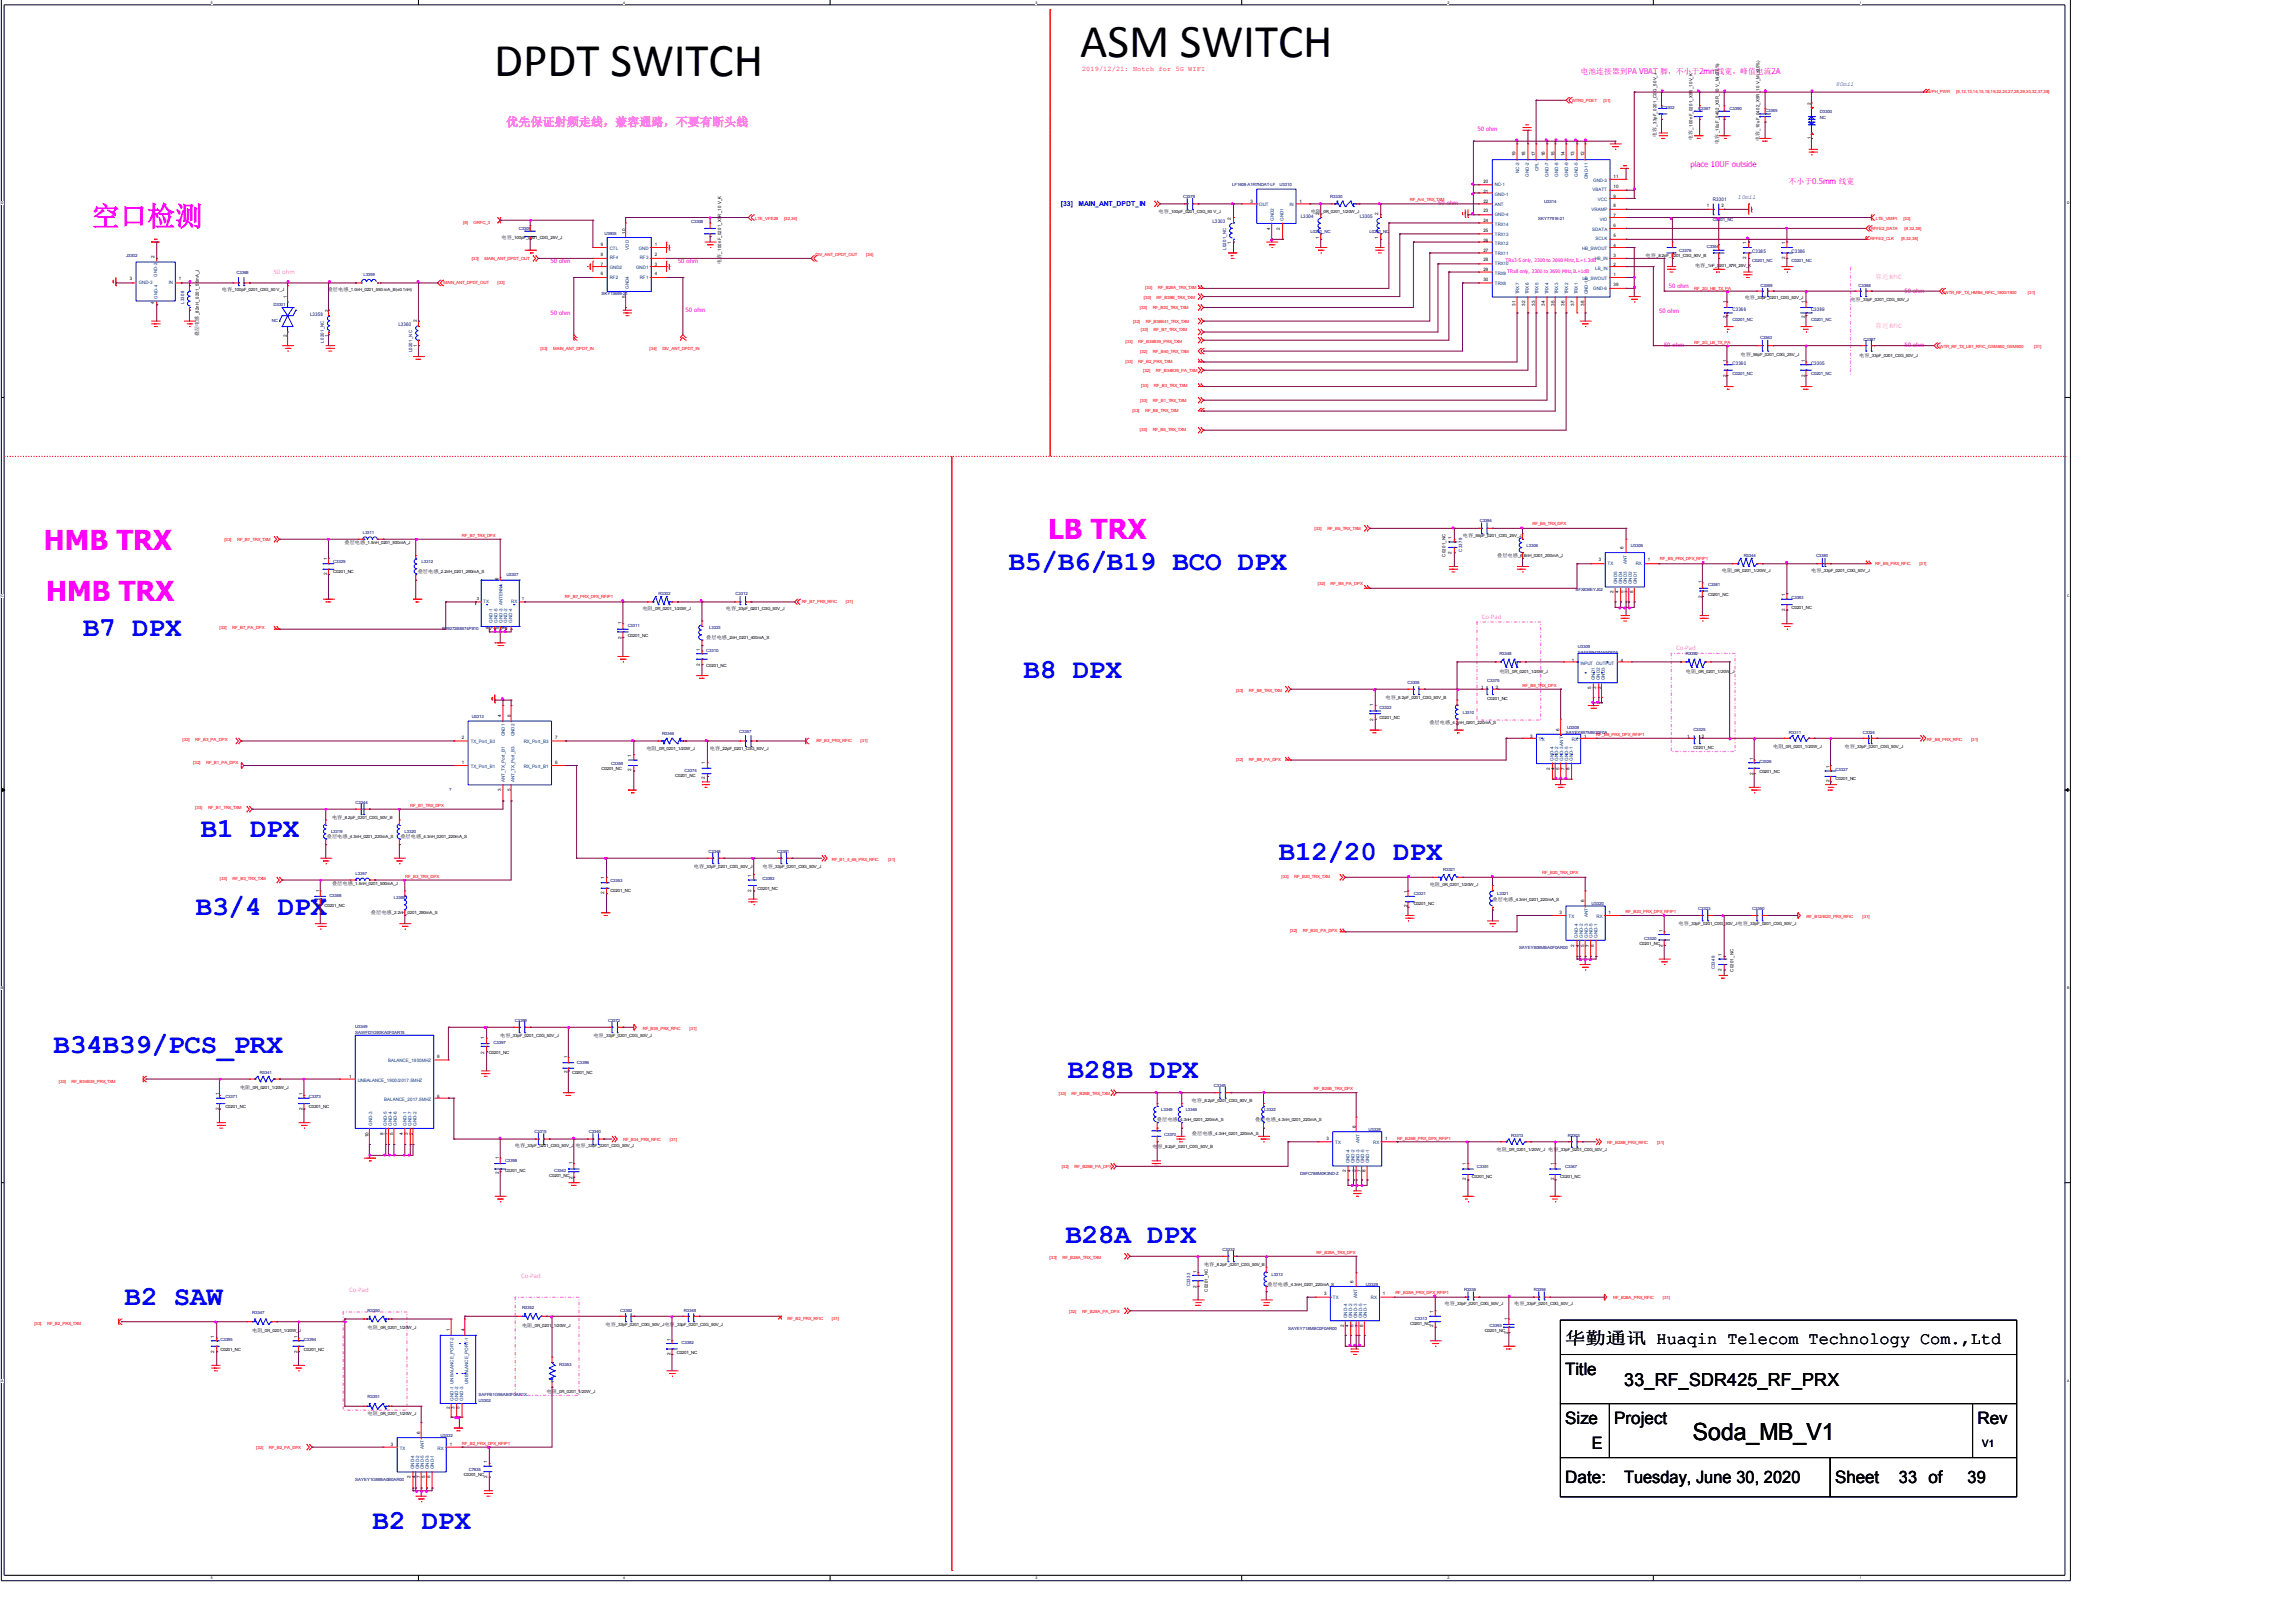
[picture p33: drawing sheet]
<svg xmlns="http://www.w3.org/2000/svg" width="297mm" height="210mm" viewBox="0 0 297 210" stroke-linecap="round" stroke-linejoin="round" font-family="sans-serif">
<defs><g id="words">
<g font-size="6.1">
<text x="64" y="9.9">DPDT SWITCH</text>
<text x="139.8" y="7.4">ASM SWITCH</text>
</g>
<g font-size="3.6" fill="#f0f">
<text x="11.9" y="29.2">空口检测</text>
<text x="5.7" y="71.1">HMB TRX</text>
<text x="135.6" y="69.7">LB TRX</text>
<text x="6" y="77.8">HMB TRX</text>
</g>
<g font-size="3.6" fill="#00f">
<text x="130.6" y="73.8">B5/B6/B19 BCO DPX</text>
<text x="10.8" y="82.3">B7 DPX</text>
<text x="132.5" y="87.8">B8 DPX</text>
<text x="26" y="108.3">B1 DPX</text>
<text x="165.5" y="111.3">B12/20 DPX</text>
<text x="25.4" y="118.4">B3/4 DPX</text>
<text x="6.9" y="136.2">B34B39/PCS_PRX</text>
<text x="138.2" y="139.5">B28B DPX</text>
<text x="137.9" y="160.8">B28A DPX</text>
<text x="16.1" y="168.9">B2 SAW</text>
<text x="48.2" y="197.8">B2 DPX</text>
</g>
<text font-size="3" x="219.1" y="186.3">Soda_MB_V1</text>
<text font-size="2.3" x="210.2" y="179.3">33_RF_SDR425_RF_PRX</text>
<g font-size="2.2">
<text x="202.6" y="173.9">华勤通讯 Huaqin Telecom Technology Com.,Ltd</text>
<text x="202.6" y="177.9">Title</text>
<text x="202.6" y="184.3">Size</text>
<text x="208.9" y="184.3">Project</text>
<text x="255.9" y="184.3">Rev</text>
<text x="202.6" y="191.9">Date:</text>
<text x="206" y="187.5">E</text>
<text x="210.2" y="191.9">Tuesday, June 30, 2020</text>
<text x="237.5" y="191.9">Sheet</text>
<text x="245.7" y="191.9">33 of</text>
<text x="254.6" y="191.9">39</text>
</g>
<text font-size="1.5" fill="#ff80ff" x="65.5" y="16.3">优先保证射频走线，兼容通路，不要有断头线</text>
<text font-size="1.3" x="256.5" y="187.2">V1</text>
<g font-size="1" fill="#f0f">
<text x="204.6" y="9.6">电池连接器到PA VBAT 脚，不小于2mm线宽，峰值电流2A</text>
<text x="218.8" y="21.6">place 10UF outside</text>
<text x="231.5" y="23.7">不小于0.5mm 线宽</text>
</g>
<text font-size=".9" fill="#f00" x="140" y="9.2">2019/12/21: Notch for 5G WIFI</text>
<g font-size=".9" fill="#00f">
<text x="137.3" y="26.7">[33]</text>
<text x="139.6" y="26.7">MAIN_ANT_DPDT_IN</text>
</g>
<g font-size=".9" fill="#ff80ff">
<text x="35.4" y="35.4">50 ohm</text>
<text x="242.6" y="36.1">靠近RFIC</text>
<text x="242.6" y="42.5">靠近RFIC</text>
<text x="191.8" y="80.1">Co-Pad</text>
<text x="216.9" y="84.1">Co-Pad</text>
<text x="45.2" y="167.2">Co-Pad</text>
<text x="67.4" y="165.3">Co-Pad</text>
</g>
<g font-size=".8" fill="#00f">
<text x="237.6" y="11.2">80mil</text>
<text x="224.9" y="25.8">10mil</text>
</g>
<g font-size=".8" fill="#f0f">
<text x="191.2" y="17">50 ohm</text>
<text x="186.1" y="26.5">50 ohm</text>
<text x="71.2" y="34">50 ohm</text>
<text x="87.8" y="34">50 ohm</text>
<text x="71.2" y="40.7">50 ohm</text>
<text x="88.7" y="40.4">50 ohm</text>
<text x="214.7" y="40.5">50 ohm</text>
<text x="216" y="37.3">50 ohm</text>
<text x="246.5" y="37.9">50 ohm</text>
<text x="215.3" y="44.9">50 ohm</text>
<text x="246.5" y="44.9">50 ohm</text>
</g>
<g font-size=".7">
<text x="214.4" y="17.7" transform="rotate(-90 214.4 17.7)">电容</text>
<text x="219" y="18.1" transform="rotate(-90 219 18.1)">电容</text>
<text x="222.4" y="18.6" transform="rotate(-90 222.4 18.6)">电容</text>
<text x="227.7" y="18.3" transform="rotate(-90 227.7 18.3)">电容</text>
<text x="93.3" y="34.2" transform="rotate(-90 93.3 34.2)">电容</text>
<text x="25.7" y="43.5" transform="rotate(-90 25.7 43.5)">叠层电感</text>
</g>
<g font-size=".6" fill="#f00">
<text x="249.6" y="12">VPH_PWR</text>
<text x="253.2" y="12">[8,12,13,14,15,18,19,22,24,27,28,29,30,32,37,38]</text>
<text x="203.4" y="13.3">WTR0_PDET</text>
<text x="207.5" y="13.3">[31]</text>
<text x="59.9" y="29">[8]</text>
<text x="61.3" y="29">GRFC_3</text>
<text x="97.7" y="28.4">LTE_VFE28</text>
<text x="101.5" y="28.4">[32,34]</text>
<text x="182.4" y="26">RF_Ant_TRX_TXM</text>
<text x="242.1" y="29.8">RFFE2_DATA</text>
<text x="242.8" y="28.5">LTE_VMIPI</text>
<text x="246.3" y="28.5">[32]</text>
<text x="246.5" y="29.8">[8,32,38]</text>
<text x="61" y="33.7">[33]</text>
<text x="62.7" y="33.7">MAIN_ANT_DPDT_OUT</text>
<text x="105.5" y="33.1">DIV_ANT_DPDT_OUT</text>
<text x="112.1" y="33.1">[34]</text>
<text x="242" y="31">RFFE2_CLK</text>
<text x="246.1" y="31">[8,32,38]</text>
<text x="57.4" y="36.7">MAIN_ANT_DPDT_OUT</text>
<text x="64.4" y="36.7">[33]</text>
<text x="146.6" y="41.8">[32]</text>
<text x="147.5" y="39.9">[33]</text>
<text x="148" y="38.7">[33]</text>
<text x="148.2" y="37.4">[33]</text>
<text x="148.3" y="41.8">RF_B38B41_TRX_TXM</text>
<text x="149.2" y="39.9">RF_B20_TRX_TXM</text>
<text x="149.7" y="38.7">RF_B28B_TRX_TXM</text>
<text x="149.8" y="37.4">RF_B28A_TRX_TXM</text>
<text x="219.3" y="37.5">RF_2G_HB_TX_PA</text>
<text x="251.6" y="38">WTR_RF_TX_HMB4_RFIC_1800/1900</text>
<text x="262.4" y="38">[31]</text>
<text x="69.9" y="45.3">[33]</text>
<text x="71.6" y="45.3">MAIN_ANT_DPDT_IN</text>
<text x="84.1" y="45.3">[34]</text>
<text x="85.7" y="45.3">DIV_ANT_DPDT_IN</text>
<text x="145.7" y="46.9">[33]</text>
<text x="145.7" y="44.4">[33]</text>
<text x="147.3" y="46.9">RF_B2_PRX_TXM</text>
<text x="147.3" y="44.4">RF_B34B39_PRX_TXM</text>
<text x="147.6" y="45.7">[32]</text>
<text x="147.6" y="42.8">[33]</text>
<text x="149.2" y="45.7">RF_B40_TRX_TXM</text>
<text x="149.3" y="42.8">RF_B7_TRX_TXM</text>
<text x="219.3" y="44.4">RF_2G_LB_TX_PA</text>
<text x="251" y="45">WTR_RF_TX_LB1_RFIC_GSM850_GSM900</text>
<text x="263.2" y="45">[31]</text>
<text x="146.5" y="53.3">[33]</text>
<text x="147.6" y="52">[33]</text>
<text x="147.7" y="50.1">[33]</text>
<text x="147.9" y="48.2">[32]</text>
<text x="148.2" y="53.3">RF_B8_TRX_TXM</text>
<text x="149.2" y="52">RF_B1_TRX_TXM</text>
<text x="149.3" y="50.1">RF_B3_TRX_TXM</text>
<text x="149.6" y="48.2">RF_B34B39_PA_TXM</text>
<text x="147.5" y="55.8">[33]</text>
<text x="149.2" y="55.8">RF_B5_TRX_TXM</text>
<text x="29" y="70">[33]</text>
<text x="30.7" y="70">RF_B7_TRX_TXM</text>
<text x="59.8" y="69.5">RF_B7_TRX_DPX</text>
<text x="170.1" y="68.6">[33]</text>
<text x="171.8" y="68.6">RF_B5_TRX_TXM</text>
<text x="198.3" y="68">RF_B5_TRX_DPX</text>
<text x="73.1" y="77.4">RF_B7_PRX_DPX_RFIP1</text>
<text x="170.5" y="75.7">[32]</text>
<text x="172.2" y="75.7">RF_B5_PA_DPX</text>
<text x="214.8" y="72.4">RF_B5_PRX_DPX_RFIP1</text>
<text x="242.7" y="73.1">RF_B5_PRX_RFIC</text>
<text x="248.4" y="73.1">[31]</text>
<text x="28.4" y="81.4">[32]</text>
<text x="30.1" y="81.4">RF_B7_PA_DPX</text>
<text x="103.7" y="78">RF_B7_PRX_RFIC</text>
<text x="109.5" y="78">[31]</text>
<text x="160" y="89.5">[33]</text>
<text x="161.6" y="89.5">RF_B8_TRX_TXM</text>
<text x="197" y="88.9">RF_B8_TRX_DPX</text>
<text x="23.6" y="95.9">[32]</text>
<text x="25.3" y="95.9">RF_B3_PA_DPX</text>
<text x="206.6" y="95.3">RF_B8_PRX_DPX_RFIP1</text>
<text x="249.4" y="95.9">RF_B8_PRX_RFIC</text>
<text x="255.1" y="95.9">[31]</text>
<text x="25" y="98.8">[32]</text>
<text x="26.7" y="98.8">RF_B1_PA_DPX</text>
<text x="105.7" y="96.1">RF_B3_PRX_RFIC</text>
<text x="111.4" y="96.1">[31]</text>
<text x="160" y="98.4">[32]</text>
<text x="161.6" y="98.4">RF_B8_PA_DPX</text>
<text x="25.3" y="104.6">[33]</text>
<text x="26.9" y="104.6">RF_B1_TRX_TXM</text>
<text x="53.1" y="104.4">RF_B1_TRX_DPX</text>
<text x="28.4" y="113.8">[33]</text>
<text x="30.1" y="113.8">RF_B3_TRX_TXM</text>
<text x="52.4" y="113.6">RF_B3_TRX_DPX</text>
<text x="107.6" y="111.4">RF_B1_4_66_PRX_RFIC</text>
<text x="114.9" y="111.4">[31]</text>
<text x="165.8" y="113.7">[33]</text>
<text x="167.5" y="113.7">RF_B20_TRX_TXM</text>
<text x="199.6" y="113.1">RF_B20_TRX_DPX</text>
<text x="210.4" y="118.2">RF_B20_PRX_DPX_RFIP1</text>
<text x="233.8" y="118.8">RF_B12/B20_PRX_RFIC</text>
<text x="241" y="118.8">[31]</text>
<text x="166.9" y="120.7">[32]</text>
<text x="168.6" y="120.7">RF_B20_PA_DPX</text>
<text x="83.2" y="133.3">RF_B39_PRX_RFIC</text>
<text x="89.2" y="133.3">[31]</text>
<text x="7.6" y="140.1">[33]</text>
<text x="9.3" y="140.1">RF_B34B39_PRX_TXM</text>
<text x="137" y="141.7">[33]</text>
<text x="138.7" y="141.7">RF_B28B_TRX_TXM</text>
<text x="170" y="141">RF_B28B_TRX_DPX</text>
<text x="80.6" y="147.6">RF_B34_PRX_RFIC</text>
<text x="86.7" y="147.6">[31]</text>
<text x="180.8" y="147.4">RF_B28B_PRX_DPX_RFIP1</text>
<text x="208" y="148.1">RF_B28B_PRX_RFIC</text>
<text x="214.4" y="148.1">[31]</text>
<text x="137.4" y="151.1">[32]</text>
<text x="139.1" y="151.1">RF_B28B_PA_DPX</text>
<text x="135.8" y="162.9">[33]</text>
<text x="137.5" y="162.9">RF_B28A_TRX_TXM</text>
<text x="170.4" y="162.3">RF_B28A_TRX_DPX</text>
<text x="180.6" y="167.4">RF_B28A_PRX_DPX_RFIP1</text>
<text x="4.4" y="171.5">[33]</text>
<text x="6.1" y="171.5">RF_B2_PRX_TXM</text>
<text x="101.9" y="170.7">RF_B2_PRX_RFIC</text>
<text x="107.6" y="170.7">[31]</text>
<text x="138.4" y="169.8">[32]</text>
<text x="140" y="169.8">RF_B28A_PA_DPX</text>
<text x="208.8" y="168">RF_B28A_PRX_RFIC</text>
<text x="215.2" y="168">[31]</text>
<text x="33.1" y="187.5">[32]</text>
<text x="34.8" y="187.5">RF_B2_PA_DPX</text>
<text x="59.8" y="186.9">RF_B2_PRX_DPX_RFIP1</text>
</g>
<g font-size=".6">
<text x="214.4" y="16.4" transform="rotate(-90 214.4 16.4)">_33pF_0201_C0G_50V_J</text>
<text x="219" y="16.8" transform="rotate(-90 219 16.8)">_100nF_0201_X5R_10V_K</text>
<text x="222.4" y="17.3" transform="rotate(-90 222.4 17.3)">_10uF_0402_X5R_10 V_M(±20%)</text>
<text x="227.7" y="16.9" transform="rotate(-90 227.7 16.9)">_10uF_0402_X5R_10 V_M(±20%)</text>
<text x="234.3" y="13.6" transform="rotate(-90 234.3 13.6)">2</text>
<text x="192" y="23.7">20</text>
<text x="196.1" y="20.2" transform="rotate(-90 196.1 20.2)">19</text>
<text x="197.4" y="20.2" transform="rotate(-90 197.4 20.2)">18</text>
<text x="198.7" y="20.2" transform="rotate(-90 198.7 20.2)">17</text>
<text x="199.9" y="20.2" transform="rotate(-90 199.9 20.2)">16</text>
<text x="201.2" y="20.2" transform="rotate(-90 201.2 20.2)">15</text>
<text x="202.5" y="20.2" transform="rotate(-90 202.5 20.2)">14</text>
<text x="203.7" y="20.2" transform="rotate(-90 203.7 20.2)">13</text>
<text x="205" y="20.2" transform="rotate(-90 205 20.2)">12</text>
<text x="208.8" y="23">11</text>
<text x="234.3" y="18" transform="rotate(-90 234.3 18)">1</text>
<text x="149.9" y="27.6">电容</text>
<text x="151.3" y="27.6">_100pF_0201_C0G_50 V_J</text>
<text x="159.3" y="28.4" transform="rotate(-90 159.3 28.4)">2</text>
<text x="161.8" y="26.2">3</text>
<text x="164.4" y="29.7" transform="rotate(-90 164.4 29.7)">4</text>
<text x="165.6" y="29.7" transform="rotate(-90 165.6 29.7)">2</text>
<text x="168.2" y="26.2">1</text>
<text x="169.6" y="27.6">电阻</text>
<text x="170.7" y="27.8" transform="rotate(-90 170.7 27.8)">2</text>
<text x="171" y="27.6">_0R_0201_1/20W_J</text>
<text x="178.3" y="27.8" transform="rotate(-90 178.3 27.8)">2</text>
<text x="192" y="24.9">21</text>
<text x="192" y="26.2">22</text>
<text x="192" y="27.5">23</text>
<text x="192" y="28.7">24</text>
<text x="208.8" y="29.4">6</text>
<text x="208.8" y="28.1">7</text>
<text x="208.8" y="26.8">8</text>
<text x="208.8" y="25.6">9</text>
<text x="208.8" y="24.3">10</text>
<text x="220.9" y="26.8">1</text>
<text x="222.8" y="26.8">2</text>
<text x="20" y="33.4" transform="rotate(-90 20 33.4)">2</text>
<text x="64.9" y="31">电容</text>
<text x="66.2" y="31">_100pF_0201_C0G_25V_J</text>
<text x="77.8" y="31.8">9</text>
<text x="77.8" y="33.1">8</text>
<text x="77.8" y="34.4">7</text>
<text x="77.8" y="35.6">6</text>
<text x="80.9" y="30.3" transform="rotate(-90 80.9 30.3)">10</text>
<text x="84.7" y="35.6">4</text>
<text x="84.7" y="34.4">3</text>
<text x="84.7" y="33.1">2</text>
<text x="84.7" y="31.8">1</text>
<text x="93.3" y="32.8" transform="rotate(-90 93.3 32.8)">_100nF_0201_X5R_10 V_K</text>
<text x="159.3" y="31.6" transform="rotate(-90 159.3 31.6)">1</text>
<text x="170.7" y="31" transform="rotate(-90 170.7 31)">1</text>
<text x="178.3" y="31" transform="rotate(-90 178.3 31)">1</text>
<text x="192" y="30">25</text>
<text x="192" y="31.3">26</text>
<text x="192" y="32.6">27</text>
<text x="192" y="33.8">28</text>
<text x="192" y="35.1">29</text>
<text x="208.8" y="35.7">1</text>
<text x="208.8" y="34.5">2</text>
<text x="208.8" y="33.2">3</text>
<text x="208.8" y="31.9">4</text>
<text x="208.8" y="30.6">5</text>
<text x="213" y="33.3">电容</text>
<text x="214.3" y="33.3">_8.2pF_0201_C0G_50V_B</text>
<text x="219.4" y="34.6">电容</text>
<text x="220.7" y="34.6">_1nF_0201_X7R_25V_K</text>
<text x="226" y="33.5" transform="rotate(-90 226 33.5)">2</text>
<text x="226" y="31.6" transform="rotate(-90 226 31.6)">1</text>
<text x="231" y="33.5" transform="rotate(-90 231 33.5)">2</text>
<text x="231" y="31.6" transform="rotate(-90 231 31.6)">1</text>
<text x="16.8" y="36.3">3</text>
<text x="19.9" y="39.4" transform="rotate(-90 19.9 39.4)">4</text>
<text x="23.2" y="36.3">1</text>
<text x="25.7" y="40.8" transform="rotate(-90 25.7 40.8)">_82nH_0201_50mA_J</text>
<text x="28.7" y="37.6">电容</text>
<text x="30.1" y="37.6">_100pF_0201_C0G_50 V_J</text>
<text x="37.1" y="38.5" transform="rotate(-90 37.1 38.5)">1</text>
<text x="42.4" y="37.6">叠层电感</text>
<text x="42.5" y="40.4" transform="rotate(-90 42.5 40.4)">2</text>
<text x="45.1" y="37.6">_1.0nH_0201_550 mA_B(±0.1nH)</text>
<text x="53.9" y="41.7" transform="rotate(-90 53.9 41.7)">2</text>
<text x="80.9" y="38.5" transform="rotate(-90 80.9 38.5)">5</text>
<text x="192" y="36.4">30</text>
<text x="196.1" y="39.6" transform="rotate(-90 196.1 39.6)">31</text>
<text x="197.4" y="39.6" transform="rotate(-90 197.4 39.6)">32</text>
<text x="198.7" y="39.6" transform="rotate(-90 198.7 39.6)">33</text>
<text x="199.9" y="39.6" transform="rotate(-90 199.9 39.6)">34</text>
<text x="201.2" y="39.6" transform="rotate(-90 201.2 39.6)">35</text>
<text x="202.5" y="39.6" transform="rotate(-90 202.5 39.6)">36</text>
<text x="203.7" y="39.6" transform="rotate(-90 203.7 39.6)">37</text>
<text x="205" y="39.6" transform="rotate(-90 205 39.6)">38</text>
<text x="208.8" y="37">39</text>
<text x="223.4" y="41.1" transform="rotate(-90 223.4 41.1)">2</text>
<text x="223.4" y="39.2" transform="rotate(-90 223.4 39.2)">1</text>
<text x="225.8" y="38.7">电容</text>
<text x="227.1" y="38.7">_33pF_0201_C0G_50V_J</text>
<text x="233.6" y="41.1" transform="rotate(-90 233.6 41.1)">2</text>
<text x="233.6" y="39.2" transform="rotate(-90 233.6 39.2)">1</text>
<text x="239.5" y="39">电容</text>
<text x="240.8" y="39">_33pF_0201_C0G_50V_J</text>
<text x="37.1" y="43.6" transform="rotate(-90 37.1 43.6)">2</text>
<text x="42.5" y="43.6" transform="rotate(-90 42.5 43.6)">1</text>
<text x="53.9" y="44.9" transform="rotate(-90 53.9 44.9)">1</text>
<text x="223.4" y="46.9" transform="rotate(-90 223.4 46.9)">1</text>
<text x="225.2" y="46">电容</text>
<text x="226.6" y="46">_56pF_0201_C0G_25V_J</text>
<text x="233.6" y="46.9" transform="rotate(-90 233.6 46.9)">1</text>
<text x="240.6" y="46.1">电容</text>
<text x="242" y="46.1">_33pF_0201_C0G_50V_J</text>
<text x="223.4" y="48.8" transform="rotate(-90 223.4 48.8)">2</text>
<text x="233.6" y="48.8" transform="rotate(-90 233.6 48.8)">2</text>
<text x="44.6" y="70.4">叠层电感</text>
<text x="47.3" y="70.4">_1.5nH_0201_500mA_J</text>
<text x="187.9" y="71.7" transform="rotate(-90 187.9 71.7)">2</text>
<text x="187.9" y="69.8" transform="rotate(-90 187.9 69.8)">1</text>
<text x="189.3" y="69.5">电容</text>
<text x="190.7" y="69.5">_56pF_0201_C0G_25V_J</text>
<text x="210.1" y="71" transform="rotate(-90 210.1 71)">6</text>
<text x="42.3" y="74.4" transform="rotate(-90 42.3 74.4)">2</text>
<text x="42.3" y="72.5" transform="rotate(-90 42.3 72.5)">1</text>
<text x="43.1" y="74.2">C0201_NC</text>
<text x="54.1" y="74.2">叠层电感</text>
<text x="56.8" y="74.2">_2.2nH_0201_290mA_S</text>
<text x="61.7" y="77.6">3</text>
<text x="64.5" y="75.1" transform="rotate(-90 64.5 75.1)">6</text>
<text x="67.5" y="77.6">1</text>
<text x="187.1" y="72" transform="rotate(-90 187.1 72)">C0201_NC</text>
<text x="193.7" y="72.1">叠层电感</text>
<text x="196.5" y="72.1">_6.8nH_0201_200mA_J</text>
<text x="206.9" y="72.6">3</text>
<text x="208.8" y="76.8" transform="rotate(-90 208.8 76.8)">2</text>
<text x="209.4" y="76.8" transform="rotate(-90 209.4 76.8)">4</text>
<text x="210.1" y="76.8" transform="rotate(-90 210.1 76.8)">5</text>
<text x="210.7" y="76.8" transform="rotate(-90 210.7 76.8)">7</text>
<text x="211.4" y="76.8" transform="rotate(-90 211.4 76.8)">8</text>
<text x="213.3" y="72.6">1</text>
<text x="220.2" y="77.4" transform="rotate(-90 220.2 77.4)">2</text>
<text x="220.2" y="75.5" transform="rotate(-90 220.2 75.5)">1</text>
<text x="221" y="77.1">C0201_NC</text>
<text x="222.8" y="74">电阻</text>
<text x="224.2" y="74">_0R_0201_1/20W_J</text>
<text x="231" y="77.1" transform="rotate(-90 231 77.1)">1</text>
<text x="234.4" y="74">电容</text>
<text x="235.7" y="74">_33pF_0201_C0G_50V_J</text>
<text x="63.3" y="81.4" transform="rotate(-90 63.3 81.4)">8</text>
<text x="64" y="81.4" transform="rotate(-90 64 81.4)">7</text>
<text x="64.6" y="81.4" transform="rotate(-90 64.6 81.4)">5</text>
<text x="65.2" y="81.4" transform="rotate(-90 65.2 81.4)">4</text>
<text x="65.7" y="81.4" transform="rotate(-90 65.7 81.4)">2</text>
<text x="80.4" y="82.7" transform="rotate(-90 80.4 82.7)">2</text>
<text x="80.4" y="80.8" transform="rotate(-90 80.4 80.8)">1</text>
<text x="81.2" y="82.4">C0201_NC</text>
<text x="83.1" y="78.9">电阻</text>
<text x="84.5" y="78.9">_0R_0201_1/20W_J</text>
<text x="91.4" y="82.7">叠层电感</text>
<text x="93.9" y="78.9">电容</text>
<text x="94.1" y="82.7">_2nH_0201_400mA_S</text>
<text x="95.3" y="78.9">_33pF_0201_C0G_50V_J</text>
<text x="231" y="79" transform="rotate(-90 231 79)">2</text>
<text x="231.8" y="78.7">C0201_NC</text>
<text x="90.6" y="86.1" transform="rotate(-90 90.6 86.1)">2</text>
<text x="90.6" y="84.2" transform="rotate(-90 90.6 84.2)">1</text>
<text x="91.4" y="86.3">C0201_NC</text>
<text x="191.7" y="89.1">1</text>
<text x="193.6" y="89.1">2</text>
<text x="194" y="87">电阻</text>
<text x="195.4" y="87">_0R_0201_1/20W_J</text>
<text x="203.4" y="85.6">1</text>
<text x="205.9" y="89.2" transform="rotate(-90 205.9 89.2)">5</text>
<text x="206.6" y="89.2" transform="rotate(-90 206.6 89.2)">3</text>
<text x="207.2" y="89.2" transform="rotate(-90 207.2 89.2)">2</text>
<text x="209.7" y="85.6">4</text>
<text x="218.2" y="87">电阻</text>
<text x="219.5" y="87">_0R_0201_1/20W_J</text>
<text x="59.8" y="95.7">2</text>
<text x="64.8" y="92.8" transform="rotate(-90 64.8 92.8)">4</text>
<text x="66.1" y="92.8" transform="rotate(-90 66.1 92.8)">8</text>
<text x="71.8" y="95.7">7</text>
<text x="177.7" y="93.3" transform="rotate(-90 177.7 93.3)">2</text>
<text x="177.7" y="91.4" transform="rotate(-90 177.7 91.4)">1</text>
<text x="178.5" y="93">C0201_NC</text>
<text x="179.3" y="90.5">电容</text>
<text x="180.7" y="90.5">_8.2pF_0201_C0G_50V_B</text>
<text x="185" y="93.6">叠层电感</text>
<text x="187.7" y="93.6">_4.3nH_0201_220mA_S</text>
<text x="192.5" y="90.6">C0201_NC</text>
<text x="198" y="95.5">3</text>
<text x="201.8" y="94.5" transform="rotate(-90 201.8 94.5)">6</text>
<text x="205" y="95.5">1</text>
<text x="218.3" y="95.5">1</text>
<text x="220.2" y="95.5">2</text>
<text x="59.8" y="98.8">1</text>
<text x="71.8" y="98.8">6</text>
<text x="77.8" y="99.6">C0201_NC</text>
<text x="81.7" y="99.8" transform="rotate(-90 81.7 99.8)">2</text>
<text x="81.7" y="97.9" transform="rotate(-90 81.7 97.9)">1</text>
<text x="83.6" y="97">电阻</text>
<text x="85" y="97">_0R_0201_1/20W_J</text>
<text x="87.4" y="100.5">C0201_NC</text>
<text x="91.2" y="100.8" transform="rotate(-90 91.2 100.8)">2</text>
<text x="91.2" y="98.8" transform="rotate(-90 91.2 98.8)">1</text>
<text x="91.9" y="97">电容</text>
<text x="93.2" y="97">_22pF_0201_C0G_50V_J</text>
<text x="200.6" y="99.6" transform="rotate(-90 200.6 99.6)">2</text>
<text x="201.2" y="99.6" transform="rotate(-90 201.2 99.6)">4</text>
<text x="201.8" y="99.6" transform="rotate(-90 201.8 99.6)">5</text>
<text x="202.5" y="99.6" transform="rotate(-90 202.5 99.6)">7</text>
<text x="203.1" y="99.6" transform="rotate(-90 203.1 99.6)">8</text>
<text x="219.1" y="96.9">C0201_NC</text>
<text x="226.9" y="100.2" transform="rotate(-90 226.9 100.2)">2</text>
<text x="226.9" y="98.3" transform="rotate(-90 226.9 98.3)">1</text>
<text x="227.7" y="100">C0201_NC</text>
<text x="229.5" y="96.8">电阻</text>
<text x="230.8" y="96.8">_0R_0201_1/20W_J</text>
<text x="236.7" y="101.2" transform="rotate(-90 236.7 101.2)">2</text>
<text x="236.7" y="99.3" transform="rotate(-90 236.7 99.3)">1</text>
<text x="237.6" y="101">C0201_NC</text>
<text x="238.7" y="96.8">电容</text>
<text x="240" y="96.8">_33pF_0201_C0G_50V_J</text>
<text x="43" y="105.9">电容</text>
<text x="44.3" y="105.9">_8.2pF_0201_C0G_50V_B</text>
<text x="64.8" y="102.4" transform="rotate(-90 64.8 102.4)">3</text>
<text x="66.1" y="102.4" transform="rotate(-90 66.1 102.4)">5</text>
<text x="42.3" y="108.5">叠层电感</text>
<text x="45" y="108.5">_4.3nH_0201_220mA_S</text>
<text x="51.8" y="108.5">叠层电感</text>
<text x="54.5" y="108.5">_4.3nH_0201_220mA_S</text>
<text x="78.2" y="113.8" transform="rotate(-90 78.2 113.8)">1</text>
<text x="89.8" y="112.3">电容</text>
<text x="91.1" y="112.3">_33pF_0201_C0G_50V_J</text>
<text x="97.2" y="113.5" transform="rotate(-90 97.2 113.5)">1</text>
<text x="98.7" y="112.3">电容</text>
<text x="100" y="112.3">_33pF_0201_C0G_50V_J</text>
<text x="41.4" y="117.3" transform="rotate(-90 41.4 117.3)">2</text>
<text x="41.4" y="115.4" transform="rotate(-90 41.4 115.4)">1</text>
<text x="42" y="117.3">C0201_NC</text>
<text x="43" y="114.5">叠层电感</text>
<text x="45.7" y="114.5">_1.5nH_0201_500mA_J</text>
<text x="48" y="118.3">叠层电感</text>
<text x="50.7" y="118.3">_2.2nH_0201_290mA_S</text>
<text x="78.2" y="115.7" transform="rotate(-90 78.2 115.7)">2</text>
<text x="79" y="115.4">C0201_NC</text>
<text x="97.2" y="115.4" transform="rotate(-90 97.2 115.4)">2</text>
<text x="98" y="115.1">C0201_NC</text>
<text x="182.1" y="117.4" transform="rotate(-90 182.1 117.4)">2</text>
<text x="182.1" y="115.5" transform="rotate(-90 182.1 115.5)">1</text>
<text x="182.9" y="117.1">C0201_NC</text>
<text x="185" y="114.6">电阻</text>
<text x="186.4" y="114.6">_0R_0201_1/20W_J</text>
<text x="193.2" y="116.6">叠层电感</text>
<text x="195.9" y="116.6">_4.3nH_0201_220mA_S</text>
<text x="201.8" y="118.3">3</text>
<text x="205" y="116.8" transform="rotate(-90 205 116.8)">6</text>
<text x="208.2" y="118.3">1</text>
<text x="217.2" y="119.7">电容</text>
<text x="218.6" y="119.7">_33pF_0201_C0G_50V_J</text>
<text x="224.9" y="119.7">电容</text>
<text x="226.2" y="119.7">_33pF_0201_C0G_50V_J</text>
<text x="203.7" y="122.5" transform="rotate(-90 203.7 122.5)">2</text>
<text x="204.4" y="122.5" transform="rotate(-90 204.4 122.5)">4</text>
<text x="205" y="122.5" transform="rotate(-90 205 122.5)">5</text>
<text x="205.6" y="122.5" transform="rotate(-90 205.6 122.5)">7</text>
<text x="206.3" y="122.5" transform="rotate(-90 206.3 122.5)">8</text>
<text x="212.2" y="122.2">C0201_NC</text>
<text x="215.2" y="122.5" transform="rotate(-90 215.2 122.5)">2</text>
<text x="215.2" y="120.6" transform="rotate(-90 215.2 120.6)">1</text>
<text x="222.8" y="125.6" transform="rotate(-90 222.8 125.6)">2</text>
<text x="222.8" y="123.7" transform="rotate(-90 222.8 123.7)">1</text>
<text x="224.3" y="125.7" transform="rotate(-90 224.3 125.7)">C0201_NC</text>
<text x="56.6" y="136.9">9</text>
<text x="62.6" y="136.3" transform="rotate(-90 62.6 136.3)">2</text>
<text x="62.6" y="134.4" transform="rotate(-90 62.6 134.4)">1</text>
<text x="63.2" y="136.4">C0201_NC</text>
<text x="64.7" y="134.2">电容</text>
<text x="66.1" y="134.2">_33pF_0201_C0G_50V_J</text>
<text x="73.4" y="136.9" transform="rotate(-90 73.4 136.9)">1</text>
<text x="76.8" y="134.2">电容</text>
<text x="78.1" y="134.2">_33pF_0201_C0G_50V_J</text>
<text x="28.4" y="143.6" transform="rotate(-90 28.4 143.6)">2</text>
<text x="28.4" y="141.7" transform="rotate(-90 28.4 141.7)">1</text>
<text x="29.2" y="143.4">C0201_NC</text>
<text x="31.1" y="140.8">电阻</text>
<text x="32.4" y="140.8">_0R_0201_1/20W_J</text>
<text x="39.2" y="143.6" transform="rotate(-90 39.2 143.6)">2</text>
<text x="39.2" y="141.7" transform="rotate(-90 39.2 141.7)">1</text>
<text x="40" y="143.4">C0201_NC</text>
<text x="45.2" y="139.5">1</text>
<text x="56.6" y="142">6</text>
<text x="73.4" y="138.9" transform="rotate(-90 73.4 138.9)">2</text>
<text x="74" y="138.9">C0201_NC</text>
<text x="154.2" y="142.5">电容</text>
<text x="155.6" y="142.5">_8.2pF_0201_C0G_50V_B</text>
<text x="47.7" y="147.2" transform="rotate(-90 47.7 147.2)">10</text>
<text x="49.6" y="146.8" transform="rotate(-90 49.6 146.8)">8</text>
<text x="50.2" y="146.8" transform="rotate(-90 50.2 146.8)">7</text>
<text x="50.9" y="146.8" transform="rotate(-90 50.9 146.8)">5</text>
<text x="52.1" y="146.8" transform="rotate(-90 52.1 146.8)">4</text>
<text x="52.8" y="146.8" transform="rotate(-90 52.8 146.8)">3</text>
<text x="53.4" y="146.8" transform="rotate(-90 53.4 146.8)">2</text>
<text x="64.6" y="150" transform="rotate(-90 64.6 150)">1</text>
<text x="66.6" y="148.5">电容</text>
<text x="68" y="148.5">_33pF_0201_C0G_50V_J</text>
<text x="74.5" y="148.5">电容</text>
<text x="75.8" y="148.5">_33pF_0201_C0G_50V_J</text>
<text x="149.1" y="148.6">电</text>
<text x="149.7" y="145.1">叠层电感</text>
<text x="149.8" y="148.6">容</text>
<text x="150.5" y="148.6">_8.2pF_0201_C0G_50V_B</text>
<text x="152.4" y="145.1">_4.3nH_0201_220mA_S</text>
<text x="154.3" y="146.8">叠层电感</text>
<text x="157" y="146.8">_4.3nH_0201_220mA_S</text>
<text x="162.4" y="145.1">叠层电感</text>
<text x="165.1" y="145.1">_4.3nH_0201_220mA_S</text>
<text x="171.6" y="147.5">3</text>
<text x="175.5" y="146" transform="rotate(-90 175.5 146)">6</text>
<text x="179.3" y="147.5">1</text>
<text x="193.7" y="149">电阻</text>
<text x="195" y="149">_0R_0201_1/20W_J</text>
<text x="200.3" y="149">电容</text>
<text x="201.7" y="149">_33pF_0201_C0G_50V_J</text>
<text x="64.6" y="151.9" transform="rotate(-90 64.6 151.9)">2</text>
<text x="65.4" y="151.6">C0201_NC</text>
<text x="71.1" y="152.3">C0201_NC</text>
<text x="74.1" y="152.5" transform="rotate(-90 74.1 152.5)">2</text>
<text x="74.1" y="150.6" transform="rotate(-90 74.1 150.6)">1</text>
<text x="174.2" y="151.7" transform="rotate(-90 174.2 151.7)">2</text>
<text x="174.8" y="151.7" transform="rotate(-90 174.8 151.7)">4</text>
<text x="175.5" y="151.7" transform="rotate(-90 175.5 151.7)">5</text>
<text x="176.1" y="151.7" transform="rotate(-90 176.1 151.7)">7</text>
<text x="176.7" y="151.7" transform="rotate(-90 176.7 151.7)">8</text>
<text x="189.7" y="152.7" transform="rotate(-90 189.7 152.7)">2</text>
<text x="189.7" y="150.8" transform="rotate(-90 189.7 150.8)">1</text>
<text x="190.5" y="152.4">C0201_NC</text>
<text x="201.1" y="152.7" transform="rotate(-90 201.1 152.7)">2</text>
<text x="201.1" y="150.8" transform="rotate(-90 201.1 150.8)">1</text>
<text x="201.9" y="152.4">C0201_NC</text>
<text x="154.8" y="166.6" transform="rotate(-90 154.8 166.6)">2</text>
<text x="154.8" y="164.7" transform="rotate(-90 154.8 164.7)">1</text>
<text x="155.8" y="163.8">电容</text>
<text x="156.3" y="167.1" transform="rotate(-90 156.3 167.1)">C0201_NC</text>
<text x="157.2" y="163.8">_8.2pF_0201_C0G_50V_B</text>
<text x="164" y="166.4">叠层电感</text>
<text x="166.7" y="166.4">_4.3nH_0201_220mA_S</text>
<text x="171.3" y="167.6">3</text>
<text x="175.2" y="166" transform="rotate(-90 175.2 166)">6</text>
<text x="179" y="167.6">1</text>
<text x="27.7" y="173.1" transform="rotate(-90 27.7 173.1)">1</text>
<text x="32.6" y="172.3">电阻</text>
<text x="34" y="172.3">_0R_0201_1/20W_J</text>
<text x="38.5" y="173.1" transform="rotate(-90 38.5 173.1)">1</text>
<text x="47.6" y="172">电阻</text>
<text x="48.9" y="172">_0R_0201_1/20W_J</text>
<text x="58.2" y="172.2" transform="rotate(-90 58.2 172.2)">1</text>
<text x="60.1" y="172.2" transform="rotate(-90 60.1 172.2)">4</text>
<text x="67.6" y="171.7">电阻</text>
<text x="68.9" y="171.7">_0R_0201_1/20W_J</text>
<text x="78.4" y="171.6">电容</text>
<text x="79.7" y="171.6">_33pF_0201_C0G_50V_J</text>
<text x="86" y="171.6">电容</text>
<text x="86.8" y="173.5" transform="rotate(-90 86.8 173.5)">1</text>
<text x="87.3" y="171.6">_33pF_0201_C0G_50V_J</text>
<text x="173.9" y="171.7" transform="rotate(-90 173.9 171.7)">2</text>
<text x="174.5" y="171.7" transform="rotate(-90 174.5 171.7)">4</text>
<text x="175.2" y="171.7" transform="rotate(-90 175.2 171.7)">5</text>
<text x="175.8" y="171.7" transform="rotate(-90 175.8 171.7)">7</text>
<text x="176.4" y="171.7" transform="rotate(-90 176.4 171.7)">8</text>
<text x="182.5" y="171.5">C0201_NC</text>
<text x="185.5" y="171.7" transform="rotate(-90 185.5 171.7)">2</text>
<text x="185.5" y="169.8" transform="rotate(-90 185.5 169.8)">1</text>
<text x="186.9" y="168.9">电容</text>
<text x="188.3" y="168.9">_33pF_0201_C0G_50V_J</text>
<text x="192.1" y="172.4">C0201_NC</text>
<text x="195.1" y="172.6" transform="rotate(-90 195.1 172.6)">2</text>
<text x="195.1" y="170.7" transform="rotate(-90 195.1 170.7)">1</text>
<text x="195.9" y="168.9">电容</text>
<text x="197.3" y="168.9">_33pF_0201_C0G_50V_J</text>
<text x="27.7" y="175" transform="rotate(-90 27.7 175)">2</text>
<text x="28.5" y="174.8">C0201_NC</text>
<text x="38.5" y="175" transform="rotate(-90 38.5 175)">2</text>
<text x="39.3" y="174.8">C0201_NC</text>
<text x="86.8" y="175.4" transform="rotate(-90 86.8 175.4)">2</text>
<text x="87.6" y="175.1">C0201_NC</text>
<text x="47.6" y="183.1">电阻</text>
<text x="48.9" y="183.1">_0R_0201_1/20W_J</text>
<text x="54.4" y="185.5" transform="rotate(-90 54.4 185.5)">6</text>
<text x="58.2" y="182.4" transform="rotate(-90 58.2 182.4)">2</text>
<text x="58.8" y="182.4" transform="rotate(-90 58.8 182.4)">3</text>
<text x="59.5" y="182.4" transform="rotate(-90 59.5 182.4)">5</text>
<text x="70.7" y="180.2">电阻</text>
<text x="72.1" y="180.2">_0R_0201_1/20W_J</text>
<text x="50.6" y="187.1">3</text>
<text x="53.1" y="191.3" transform="rotate(-90 53.1 191.3)">2</text>
<text x="53.8" y="191.3" transform="rotate(-90 53.8 191.3)">4</text>
<text x="54.4" y="191.3" transform="rotate(-90 54.4 191.3)">7</text>
<text x="55" y="191.3" transform="rotate(-90 55 191.3)">5</text>
<text x="55.7" y="191.3" transform="rotate(-90 55.7 191.3)">8</text>
<text x="58.2" y="187.1">1</text>
<text x="60" y="191">C0201_NC</text>
<text x="63" y="191.3" transform="rotate(-90 63 191.3)">2</text>
<text x="63" y="189.4" transform="rotate(-90 63 189.4)">1</text>
</g>
<g font-size=".6" fill="#000080">
<text x="215.1" y="14.1">C3302</text>
<text x="219.8" y="14.2">C3367</text>
<text x="223.8" y="14.2">C3390</text>
<text x="228.5" y="14.5">C3365</text>
<text x="235.5" y="14.6">D3300</text>
<text x="235.5" y="15.4">NC</text>
<text x="67.1" y="29.7">C3309</text>
<text x="89.4" y="28.9">C3308</text>
<text x="153.1" y="25.7">C3378</text>
<text x="156.9" y="28.9">L3303</text>
<text x="159.5" y="24">LF1608-A1R7NDAT-LF</text>
<text x="165.6" y="24.1">U3310</text>
<text x="168.3" y="28.2">L3304</text>
<text x="172.2" y="25.7">R3330</text>
<text x="176" y="28.2">L3305</text>
<text x="199.1" y="28.5">SKY77916-21</text>
<text x="199.8" y="26.3">U3314</text>
<text x="221.7" y="26">R3301</text>
<text x="221.7" y="28.6">C0201_NC</text>
<text x="16.3" y="33.2">J3302</text>
<text x="30.6" y="35.4">C3368</text>
<text x="47" y="35.7">L3359</text>
<text x="78.2" y="30.4">U3906</text>
<text x="158.7" y="32.3" transform="rotate(-90 158.7 32.3)">L0201_NC</text>
<text x="169.6" y="30.1">L0201_NC</text>
<text x="177.2" y="30.1">L0201_NC</text>
<text x="217.3" y="32.6">C3376</text>
<text x="220.9" y="32.1">C3364</text>
<text x="226.8" y="32.7">C3385</text>
<text x="226.8" y="33.9">C0201_NC</text>
<text x="231.8" y="32.7">C3386</text>
<text x="231.8" y="33.9">C0201_NC</text>
<text x="23.8" y="39.3" transform="rotate(-90 23.8 39.3)">L3308</text>
<text x="35.2" y="41.7">NC</text>
<text x="35.4" y="39.5">D3301</text>
<text x="40.1" y="40.9">L3358</text>
<text x="77.8" y="38.2">SKY13699-21</text>
<text x="224.2" y="40.3">C3366</text>
<text x="224.2" y="41.5">C0201_NC</text>
<text x="227.8" y="37.1">C3369</text>
<text x="234.4" y="40.3">C3389</text>
<text x="234.4" y="41.5">C0201_NC</text>
<text x="240.5" y="37.1">C3388</text>
<text x="41.9" y="44.3" transform="rotate(-90 41.9 44.3)">L0201_NC</text>
<text x="51.6" y="42.1">L3360</text>
<text x="53.3" y="45.6" transform="rotate(-90 53.3 45.6)">L0201_NC</text>
<text x="224.2" y="47.3">C3360</text>
<text x="227.8" y="43.8">C3363</text>
<text x="234.4" y="47.3">C3305</text>
<text x="241.2" y="44.1">C3387</text>
<text x="224.2" y="48.5">C0201_NC</text>
<text x="234.4" y="48.5">C0201_NC</text>
<text x="46.9" y="69.1">L3311</text>
<text x="189.2" y="71.4" transform="rotate(-90 189.2 71.4)">C3379</text>
<text x="191.5" y="67.6">C3384</text>
<text x="197.6" y="70.8">L3306</text>
<text x="211.1" y="70.8">U3305</text>
<text x="43.1" y="72.9">C3329</text>
<text x="54.6" y="72.9">L3312</text>
<text x="65.5" y="74.5">U3307</text>
<text x="85.2" y="77">R3302</text>
<text x="95.2" y="77">C3312</text>
<text x="203.9" y="76.5">SFX836EYJ02</text>
<text x="221" y="75.9">C3381</text>
<text x="225.7" y="72.1">R3344</text>
<text x="231.8" y="77.5">C3383</text>
<text x="235" y="72.1">C3380</text>
<text x="57.2" y="81.6">B39272B8674P810</text>
<text x="81.2" y="81.2">C3311</text>
<text x="91.8" y="81.4">L3323</text>
<text x="204.2" y="83.8">U3309</text>
<text x="91.4" y="84.4">C3310</text>
<text x="182.1" y="88.6">C3306</text>
<text x="192.5" y="88.3">C3375</text>
<text x="194" y="84.8">R3348</text>
<text x="204.2" y="84.6">SAFFB942MAN0F0A</text>
<text x="218.2" y="84.8">R3332</text>
<text x="61" y="93">U3313</text>
<text x="85.7" y="95.1">R3346</text>
<text x="95.7" y="94.8">C3357</text>
<text x="178.5" y="91.7">C3322</text>
<text x="189.3" y="92.4">L3310</text>
<text x="202.6" y="94.9">SAYEY897MBG0F0A</text>
<text x="202.8" y="94.3">U3308</text>
<text x="219.1" y="94.6">C3325</text>
<text x="231.5" y="94.9">R3311</text>
<text x="241.1" y="94.9">C3324</text>
<text x="79.1" y="98.9">C3359</text>
<text x="88.6" y="99.9">C3374</text>
<text x="227.7" y="98.7">C3326</text>
<text x="237.6" y="99.7">C3327</text>
<text x="42.8" y="107.8">L3319</text>
<text x="46" y="104">C3344</text>
<text x="52.4" y="107.8">L3320</text>
<text x="58.1" y="102.4">?</text>
<text x="46" y="113.2">L3357</text>
<text x="91.7" y="110.4">C3348</text>
<text x="98.7" y="113.8">C3392</text>
<text x="100.6" y="110.4">C3391</text>
<text x="186.8" y="112.7">R3321</text>
<text x="42.6" y="116.1">C3358</text>
<text x="51" y="116.4">L3356</text>
<text x="79" y="114.2">C3353</text>
<text x="182.9" y="115.9">C3321</text>
<text x="193.7" y="115.9">L3321</text>
<text x="206" y="117.1">U3320</text>
<text x="219.8" y="117.8">C3323</text>
<text x="226.8" y="117.8">C3350</text>
<text x="196.6" y="122.9">SAYEY806MBA0F0AR00</text>
<text x="212.8" y="121.6">C3320</text>
<text x="221.9" y="125.4" transform="rotate(-90 221.9 125.4)">C3349</text>
<text x="46" y="133">U3349</text>
<text x="46" y="133.7">SAWFD1G90KA0F0AR15</text>
<text x="63.9" y="135.1">C3397</text>
<text x="66.6" y="132.2">C3399</text>
<text x="74.7" y="137.7">C3396</text>
<text x="78.7" y="132.2">C3372</text>
<text x="29.2" y="142.1">C3371</text>
<text x="33.6" y="138.9">R3341</text>
<text x="40" y="142.1">C3373</text>
<text x="150.3" y="143.8">L3349</text>
<text x="153.4" y="143.8">L3346</text>
<text x="157.1" y="140.6">C3345</text>
<text x="163.6" y="143.8">L3322</text>
<text x="69.2" y="146.6">C3315</text>
<text x="76.2" y="146.6">C3340</text>
<text x="150.7" y="147">C3370</text>
<text x="177.1" y="146.3">U3328</text>
<text x="195.6" y="147.1">R3313</text>
<text x="202.9" y="147.1">R3303</text>
<text x="65.4" y="150.4">C3398</text>
<text x="71.7" y="151.6">C3342</text>
<text x="168.3" y="152.1">D5FC788M0K3ND-Z</text>
<text x="191.1" y="151.2">C3351</text>
<text x="202.5" y="151.2">C3347</text>
<text x="158.2" y="161.9">C3332</text>
<text x="154" y="166.5" transform="rotate(-90 154 166.5)">C3333</text>
<text x="164.5" y="165.1">L3313</text>
<text x="176.8" y="166.4">U3329</text>
<text x="189.5" y="167">R3335</text>
<text x="198.5" y="167">R3356</text>
<text x="28.5" y="173.5">C3395</text>
<text x="32.6" y="170.1">R3347</text>
<text x="39.3" y="173.5">C3394</text>
<text x="47.6" y="169.7">R3350</text>
<text x="67.6" y="169.4">R3352</text>
<text x="80.3" y="169.7">C3352</text>
<text x="88.2" y="173.9">C3382</text>
<text x="88.5" y="169.7">R3349</text>
<text x="166.7" y="172.1">SAYEY718MBC0F0AR00</text>
<text x="183.1" y="170.9">C3313</text>
<text x="192.8" y="171.7">C3393</text>
<text x="72.4" y="176.7">R3353</text>
<text x="47.6" y="180.8">R3351</text>
<text x="57" y="185.9">U3322</text>
<text x="61.9" y="181.4">U3302</text>
<text x="61.9" y="180.6">SAFFB1G96AB0F0AR1X</text>
<text x="46" y="191.6">SAYEY1G88BA0B0AR00</text>
<text x="60.7" y="190.4">C7835</text>
</g>
<g font-size=".6" fill="#004080">
<text x="196.6" y="22.4" transform="rotate(-90 196.6 22.4)">NC-2</text>
<text x="197.8" y="22.9" transform="rotate(-90 197.8 22.9)">GND-2</text>
<text x="199.1" y="22.1" transform="rotate(-90 199.1 22.1)">CPL</text>
<text x="200.4" y="22.9" transform="rotate(-90 200.4 22.9)">GND-7</text>
<text x="201.7" y="22.9" transform="rotate(-90 201.7 22.9)">GND-8</text>
<text x="202.9" y="22.9" transform="rotate(-90 202.9 22.9)">GND-9</text>
<text x="204.2" y="22.9" transform="rotate(-90 204.2 22.9)">GND-5</text>
<text x="205.5" y="23.2" transform="rotate(-90 205.5 23.2)">GND-11</text>
<text x="206.2" y="23.5">GND-3</text>
<text x="163" y="26.7">OUT</text>
<text x="164.8" y="28.6" transform="rotate(-90 164.8 28.6)">GND2</text>
<text x="166.1" y="28.6" transform="rotate(-90 166.1 28.6)">GND1</text>
<text x="166.9" y="26.7">IN</text>
<text x="193.4" y="24.1">NC-1</text>
<text x="193.4" y="25.4">GND-1</text>
<text x="193.4" y="26.7">ANT</text>
<text x="193.4" y="27.9">GND-4</text>
<text x="193.4" y="29.2">TRX14</text>
<text x="206" y="27.3">VRAMP</text>
<text x="206.1" y="29.8">SDATA</text>
<text x="206.1" y="24.8">VBATT</text>
<text x="206.8" y="26">VCC</text>
<text x="207" y="28.6">VIO</text>
<text x="20.3" y="35.8" transform="rotate(-90 20.3 35.8)">GND-2</text>
<text x="78.9" y="32.3">CTL</text>
<text x="78.9" y="33.6">RF4</text>
<text x="78.9" y="34.8">GND2</text>
<text x="81.4" y="32.3" transform="rotate(-90 81.4 32.3)">VDD</text>
<text x="82.3" y="34.8">GND1</text>
<text x="82.7" y="32.3">GND</text>
<text x="82.8" y="33.6">RF3</text>
<text x="193.4" y="30.5">TRX13</text>
<text x="193.4" y="31.8">TRX12</text>
<text x="193.4" y="33">TRX11</text>
<text x="193.4" y="34.3">TRX10</text>
<text x="193.4" y="35.6">TRX9</text>
<text x="204.7" y="32.4">HB_SWOUT</text>
<text x="206.4" y="33.7">HB_IN</text>
<text x="206.4" y="34.9">LB_IN</text>
<text x="206.5" y="31.1">SCLK</text>
<text x="17.9" y="36.7">GND-3</text>
<text x="20.4" y="38.7" transform="rotate(-90 20.4 38.7)">GND-4</text>
<text x="21.8" y="36.7">IN</text>
<text x="78.9" y="36.1">RF2</text>
<text x="81.4" y="37.4" transform="rotate(-90 81.4 37.4)">GND4</text>
<text x="82.8" y="36.1">RF1</text>
<text x="193.4" y="36.8">TRX8</text>
<text x="196.6" y="38.1" transform="rotate(-90 196.6 38.1)">TRX7</text>
<text x="197.8" y="38.1" transform="rotate(-90 197.8 38.1)">TRX6</text>
<text x="199.1" y="38.1" transform="rotate(-90 199.1 38.1)">TRX5</text>
<text x="200.4" y="38.1" transform="rotate(-90 200.4 38.1)">TRX4</text>
<text x="201.7" y="38.1" transform="rotate(-90 201.7 38.1)">TRX3</text>
<text x="202.9" y="38.1" transform="rotate(-90 202.9 38.1)">TRX2</text>
<text x="204.2" y="38.1" transform="rotate(-90 204.2 38.1)">TRX1</text>
<text x="204.8" y="36.2">LB_SWOUT</text>
<text x="205.5" y="38.1" transform="rotate(-90 205.5 38.1)">GND-10</text>
<text x="206.2" y="37.5">GND-6</text>
<text x="208" y="73.1">TX</text>
<text x="209.3" y="75.6" transform="rotate(-90 209.3 75.6)">GND5</text>
<text x="209.9" y="75.6" transform="rotate(-90 209.9 75.6)">GND4</text>
<text x="210.5" y="75.6" transform="rotate(-90 210.5 75.6)">GND3</text>
<text x="210.5" y="73" transform="rotate(-90 210.5 73)">ANT</text>
<text x="211.2" y="75.6" transform="rotate(-90 211.2 75.6)">GND2</text>
<text x="211.7" y="73.1">RX</text>
<text x="211.8" y="75.6" transform="rotate(-90 211.8 75.6)">GND1</text>
<text x="62.5" y="78">TX</text>
<text x="63.7" y="80.6" transform="rotate(-90 63.7 80.6)">GND-1</text>
<text x="64.4" y="80.6" transform="rotate(-90 64.4 80.6)">GND-5</text>
<text x="65" y="80.6" transform="rotate(-90 65 80.6)">GND-3</text>
<text x="65" y="78.3" transform="rotate(-90 65 78.3)">ANTENNA</text>
<text x="65.7" y="80.6" transform="rotate(-90 65.7 80.6)">GND-2</text>
<text x="66.2" y="78">RX</text>
<text x="66.3" y="80.6" transform="rotate(-90 66.3 80.6)">GND-4</text>
<text x="204.5" y="86.1">INPUT OUTPUT</text>
<text x="206.4" y="88" transform="rotate(-90 206.4 88)">GND1</text>
<text x="207" y="88" transform="rotate(-90 207 88)">GND2</text>
<text x="207.7" y="88" transform="rotate(-90 207.7 88)">GND3</text>
<text x="65.3" y="95.3" transform="rotate(-90 65.3 95.3)">GND1</text>
<text x="66.6" y="95.3" transform="rotate(-90 66.6 95.3)">GND2</text>
<text x="199.2" y="95.9">TX</text>
<text x="203.4" y="95.9">RX</text>
<text x="60.9" y="96.1">TX_Port_B3</text>
<text x="60.9" y="99.3">TX_Port_B1</text>
<text x="65.3" y="101.2" transform="rotate(-90 65.3 101.2)">ANT_TX_Port_B1</text>
<text x="66.6" y="101.2" transform="rotate(-90 66.6 101.2)">ANT_TX_Port_B3</text>
<text x="67.8" y="99.3">RX_Port_B1</text>
<text x="67.8" y="96.1">RX_Port_B3</text>
<text x="201" y="98.5" transform="rotate(-90 201 98.5)">GND-4</text>
<text x="201.7" y="98.5" transform="rotate(-90 201.7 98.5)">GND-2</text>
<text x="202.3" y="98.5" transform="rotate(-90 202.3 98.5)">GND-3 ANT</text>
<text x="202.9" y="98.5" transform="rotate(-90 202.9 98.5)">GND-5</text>
<text x="203.6" y="98.5" transform="rotate(-90 203.6 98.5)">GND-1</text>
<text x="203" y="118.8">TX</text>
<text x="205.5" y="118.7" transform="rotate(-90 205.5 118.7)">ANT</text>
<text x="206.6" y="118.8">RX</text>
<text x="204.2" y="121.3" transform="rotate(-90 204.2 121.3)">GND-4</text>
<text x="204.8" y="121.3" transform="rotate(-90 204.8 121.3)">GND-2</text>
<text x="205.5" y="121.3" transform="rotate(-90 205.5 121.3)">GND-3</text>
<text x="206.1" y="121.3" transform="rotate(-90 206.1 121.3)">GND-5</text>
<text x="206.7" y="121.3" transform="rotate(-90 206.7 121.3)">GND-1</text>
<text x="50.2" y="137.4">BALANCE_1900MHZ</text>
<text x="46.3" y="140">UNBALANCE_1900/2017.5MHZ</text>
<text x="49.7" y="142.5">BALANCE_2017.5MHZ</text>
<text x="48.2" y="145.7" transform="rotate(-90 48.2 145.7)">GND-3</text>
<text x="50.1" y="145.7" transform="rotate(-90 50.1 145.7)">GND-5</text>
<text x="50.7" y="145.7" transform="rotate(-90 50.7 145.7)">GND-4</text>
<text x="51.3" y="145.7" transform="rotate(-90 51.3 145.7)">GND-6</text>
<text x="52.6" y="145.7" transform="rotate(-90 52.6 145.7)">GND-1</text>
<text x="53.3" y="145.7" transform="rotate(-90 53.3 145.7)">GND-7</text>
<text x="53.9" y="145.7" transform="rotate(-90 53.9 145.7)">GND-2</text>
<text x="172.8" y="148">TX</text>
<text x="175.9" y="147.9" transform="rotate(-90 175.9 147.9)">ANT</text>
<text x="177.7" y="148">RX</text>
<text x="174.7" y="150.5" transform="rotate(-90 174.7 150.5)">GND-4</text>
<text x="175.3" y="150.5" transform="rotate(-90 175.3 150.5)">GND-2</text>
<text x="175.9" y="150.5" transform="rotate(-90 175.9 150.5)">GND-3</text>
<text x="176.6" y="150.5" transform="rotate(-90 176.6 150.5)">GND-5</text>
<text x="177.2" y="150.5" transform="rotate(-90 177.2 150.5)">GND-1</text>
<text x="175.6" y="167.9" transform="rotate(-90 175.6 167.9)">ANT</text>
<text x="172.5" y="168">TX</text>
<text x="174.4" y="170.6" transform="rotate(-90 174.4 170.6)">GND-4</text>
<text x="175" y="170.6" transform="rotate(-90 175 170.6)">GND-2</text>
<text x="175.6" y="170.6" transform="rotate(-90 175.6 170.6)">GND-3</text>
<text x="176.3" y="170.6" transform="rotate(-90 176.3 170.6)">GND-5</text>
<text x="176.9" y="170.6" transform="rotate(-90 176.9 170.6)">GND-1</text>
<text x="177.4" y="168">RX</text>
<text x="60.6" y="179.1" transform="rotate(-90 60.6 179.1)">UNBALANCE_PORT-1</text>
<text x="58.7" y="181.2" transform="rotate(-90 58.7 181.2)">GND-1 UNBALANCE_PORT-2</text>
<text x="59.3" y="181.2" transform="rotate(-90 59.3 181.2)">GND-2</text>
<text x="59.9" y="181.2" transform="rotate(-90 59.9 181.2)">GND-3</text>
<text x="51.7" y="187.6">TX</text>
<text x="53.6" y="190.1" transform="rotate(-90 53.6 190.1)">GND-4</text>
<text x="54.2" y="190.1" transform="rotate(-90 54.2 190.1)">GND-2</text>
<text x="54.9" y="190.1" transform="rotate(-90 54.9 190.1)">GND-5</text>
<text x="54.9" y="187.5" transform="rotate(-90 54.9 187.5)">ANT</text>
<text x="55.5" y="190.1" transform="rotate(-90 55.5 190.1)">GND-3</text>
<text x="56.1" y="190.1" transform="rotate(-90 56.1 190.1)">GND-1</text>
<text x="56.6" y="187.6">RX</text>
</g>
<g font-size=".6" fill="#f0f">
<text x="194.8" y="33.9">TRx3-5 only, 2300 to 2690 MHz,IL=1.3dB</text>
<text x="195" y="35.3">TRx8 only, 2300 to 2690 MHz,IL=1dB</text>
</g>
<g font-size=".5">
<text x="27.3" y=".5">5</text>
<text x="80.6" y=".5">4</text>
<text x="134" y=".5">3</text>
<text x="187.3" y=".5">2</text>
<text x="240.7" y=".5">1</text>
<text x=".2" y="26.4">D</text>
<text x="267.5" y="26.4">D</text>
<text x=".2" y="77.2">C</text>
<text x="267.5" y="77.2">C</text>
<text x=".2" y="128">B</text>
<text x="267.5" y="128">B</text>
<text x=".2" y="178.8">A</text>
<text x="267.5" y="178.8">A</text>
<text x="27.3" y="204.3">5</text>
<text x="80.6" y="204.3">4</text>
<text x="134" y="204.3">3</text>
<text x="187.3" y="204.3">2</text>
<text x="240.7" y="204.3">1</text>
</g>
</g></defs>
<path d="M.2 -.1v204.6h267.7v-204.6M.5 .6h266.7v203.2h-266.7z" fill="none" stroke="#000" stroke-width=".13"/>
<g fill="#fff">
<path d="M27.3 .1h.2v.5h-.2z"/>
<path d="M27.3 203.9h.2v.5h-.2z"/>
</g>
<path d="M54.2 -.1v.7M54.2 203.8v.7" fill="none" stroke="#000" stroke-width=".13"/>
<g fill="#fff">
<path d="M80.6 .1h.3v.5h-.3z"/>
<path d="M80.6 203.9h.3v.5h-.3z"/>
</g>
<path d="M107.4 -.1v.7M107.4 203.8v.7" fill="none" stroke="#000" stroke-width=".13"/>
<g fill="#fff">
<path d="M134 .1h.2v.5h-.2z"/>
<path d="M134 203.9h.2v.5h-.2z"/>
</g>
<path d="M160.7 -.1v.7M160.7 203.8v.7" fill="none" stroke="#000" stroke-width=".13"/>
<g fill="#fff">
<path d="M187.3 .1h.2v.5h-.2z"/>
<path d="M187.3 203.9h.2v.5h-.2z"/>
</g>
<path d="M214 -.1v.7M214 203.8v.7" fill="none" stroke="#000" stroke-width=".13"/>
<g fill="#fff">
<path d="M240.7 .1h.2v.5h-.2z"/>
<path d="M240.7 203.9h.2v.5h-.2z"/>
<path d="M.2 26h.3v.5h-.3z"/>
<path d="M267.5 26h.3v.5h-.3z"/>
<path d="M.2 76.8h.3v.5h-.3z"/>
<path d="M267.5 76.8h.3v.5h-.3z"/>
</g>
<path d="M.2 51.4h.3M267.2 51.4h.7" fill="none" stroke="#000" stroke-width=".13"/>
<g fill="#fff">
<path d="M.2 127.6h.2v.5h-.2z"/>
<path d="M267.5 127.6h.3v.5h-.3z"/>
</g>
<path d="M.2 102.2h.3M267.2 102.2h.7" fill="none" stroke="#000" stroke-width=".13"/>
<path d="M.3 102l.3 .2-.3 .2zM267.3 102.2l.3-.2v.4z" fill="#000" stroke="#000" stroke-width=".13"/>
<g fill="#fff">
<path d="M.2 178.4h.3v.5h-.3z"/>
<path d="M267.5 178.4h.3v.5h-.3z"/>
</g>
<path d="M.2 153h.3M267.2 153h.7M201.9 175.3h59.1v6.3h-59.1zM201.9 170.8h59.1v4.5h-59.1zM201.9 181.6h6.4v7h-6.4zM201.9 188.6h35v5.1h-35zM208.3 181.6h47v7h-47zM236.9 188.6h24.1v5.1h-24.1zM255.3 181.6h5.7v7h-5.7z" fill="none" stroke="#000" stroke-width=".13"/>
<path d="M.6 59.1h266.7M267.3 59.1h.1" fill="none" stroke="#f00" stroke-width=".17" stroke-dasharray="0 .3"/>
<g fill="none" stroke="#f00" stroke-width=".13">
<path d="M135.9 1.3h.1M135.9 1.3v57.8M196.3 18.6h.1M196.3 18.6v2.1M197 16.9h1.1M197 16.5h1.1M197.4 16.5h.1M197.4 16.1h.3M197.7 16.1h.1M197.7 18.6h.1M197.7 18.6v2.1M198.1 16.9h.1"/>
<path d="M198.1 16.5h.1M198.8 18.6h.1M198.8 18.6v2.1M200.2 18.6h.1M200.2 18.6v2.1M201.3 18.6h.1M201.3 18.6v2.1M202.7 18.6h.1M202.7 18.6v2.1M203 12.6h.1M203 13.3h.1M203 12.6l-.3 .4 .3 .3"/>
<path d="M203.4 13.3h.1M203.4 12.6h.1M203.4 12.6l-.4 .4 .4 .3M204.1 18.6h.1M204.1 18.6v2.1M205.1 18.6h.1M205.1 18.6v2.1M208.3 18.6h1.4M208.7 19h.1M208.7 19h.7M209 19.3h.1M209.4 19h.1"/>
<path d="M209.7 18.6h.1M214.7 17.2h1M214.7 17.6h1M215 17.9h.1M215 13.7h.1M215 15.4h.1M215 17.9h.4M215 13.7v.3M215 14.7v.7M215.4 17.9h.1M215.7 17.2h.1M215.7 17.6h.1"/>
<path d="M219.3 17.6h1M219.6 17.9h.1M219.6 17.9h.4M220 17.9h.1M220 13.7h.1M220 15.4h.1M220 13.7v.7M220 15.1v.3M220.3 17.6h.1M222.4 17.6h1.4M223.1 17.9h.1M223.1 13.7h.1"/>
<path d="M223.1 15.4h.1M223.1 17.9h.4M223.1 13.7v.7M223.1 15.1v.3M223.5 17.6h.1M223.8 17.6h.1M227.7 17.9h1.4M228.1 18.3h.1M228.1 18.3h.7M228.4 18.3h.1M228.4 14h.1M228.4 15.8h.1"/>
<path d="M228.4 14v.7M228.4 15.1v.7M228.8 17.9h.1M229.1 17.9h.1M234.1 19.3h1M234.1 19.7h1M234.4 19.7h.1M234.4 17.9h.1M234.4 13.3h.1M234.4 13.3v.7M234.4 17.2v.7M235.1 19.3h.1"/>
<path d="M235.1 19.7h.1M249.2 11.6h.1M249.2 11.9h.1M249.2 11.6l-.3 .3h.7M249.6 11.9h.1M249.6 11.6h.1M249.6 11.6l-.4 .3M14.6 36.3h.1M14.6 36.6h.1M14.6 36.3v.3M15 37h.1M15 35.9v1.1"/>
<path d="M17.1 36.6h.1M17.1 36.6h.4M19.6 31.3h.1M19.6 31.3h1M19.9 31h.1M19.9 31h.4M20.3 31h.1M20.3 39.4h.1M20.3 33.4h.1M20.3 33.4v.4M20.3 39.1v.3M22.8 36.6h.7"/>
<path d="M23.5 36.6h.1M24.5 37h.1M24.5 37v.7M24.5 39.8v.3M30.2 36.6h.1M30.2 36.6h.7M31.6 36.6h.7M32.3 36.6h.1M37.2 37h.1M37.2 37v2.1M46 36.6h.1M46 36.6h.7"/>
<path d="M48.9 36.6h.3M49.2 36.6h.1M57 36.3h.1M57 37h.1M57 36.3l-.4 .3 .4 .4M57.3 37h.1M57.3 36.3h.1M57.3 36.3l-.3 .3 .3 .4M64.4 28.1h.1M64.4 28.8h.1M64.4 28.1l.3 .4-.3 .3M64.7 28.8h.1"/>
<path d="M64.7 28.1h.1M64.7 28.1v.7M67.9 32.4h1.4M68.6 32.7h.1M68.6 29.2h.1M68.6 31h.1M68.6 32.7h.4M68.6 29.2v.7M68.6 30.6v.4M69 32.7h.1M69 33.8h.1M69 33.1h.1"/>
<path d="M69 33.1l.3 .3-.3 .4M69.3 32.4h.1M69.3 33.1h.1M69.3 33.8h.1M69.3 33.1l.4 .3-.4 .4M76 34.5h.1M76.4 34.1h.1M76.4 34.8h.1M76.4 34.1v.7M76.7 33.8h.1M76.7 32h.1M76.7 33.4h.1"/>
<path d="M76.7 34.5h.1M76.7 35.9h.1M76.7 33.8v1.4M76.7 32h1.8M76.7 34.5h1.8M76.7 35.9h1.8M76.7 33.4h1.8M81 28.8h.1M81 39.8h.1M81 28.8v1.8M81 37.7v2.1M84.1 32h2.2"/>
<path d="M84.1 34.5h2.2M84.1 35.9h2.2M84.1 33.4h2.2M86.3 31.3h.1M86.3 31.7h.1M86.3 33.8h.1M86.3 34.1h.1M86.3 35.9h.1M86.3 34.5h.1M86.3 33.4h.1M86.3 32h.1M86.3 31.3v1.4"/>
<path d="M86.3 33.8v1.4M86.6 32.4h.1M86.6 32h.1M86.6 34.8h.1M86.6 34.5h.1M86.6 31.7v.7M86.6 34.1v.7M91.2 31.3h1.4M91.5 31.7h.1M91.5 31.7h.8M91.9 32h.1M91.9 28.8h.1"/>
<path d="M91.9 30.6h.1M91.9 28.8v.8M91.9 30.3v.3M92.3 31.7h.1M92.6 31.3h.1M97.2 27.8h.1M97.2 28.5h.1M97.2 27.8l-.4 .3 .4 .4M97.5 28.5h.1M97.5 27.8h.1M97.5 27.8l-.3 .3 .3 .4M105.3 33.8h.1"/>
<path d="M105.3 33.1h.1M105.3 33.1l-.3 .3 .3 .4M105.7 33.1h.1M105.7 33.8h.1M105.7 33.1l-.4 .3 .4 .4M149.4 26.7h.1M149.4 26h.1M149.4 26l.4 .4-.4 .3M149.8 26h.1M149.8 26.7h.1M149.8 26l.3 .4-.3 .3M153.3 26.4h.1"/>
<path d="M153.3 26.4h.3M154.3 26.4h.7M155 37.3h.1M155 37h.1M155 38.7h.1M155 38h.1M155 39.4h.1M155 26.4h.1M155 37l.4 .3M155 38l.4 .4-.4 .3M155 39.4l.4 .4-.4 .3M155.4 37h.1"/>
<path d="M155.4 37.3h.1M155.4 38h.1M155.4 38.7h.1M155.4 39.4h.1M155.4 37l.4 .3h-.8M155.4 38l.4 .4-.4 .3M155.4 39.4l.4 .4-.4 .3M158.9 32.7h1.1M159.3 33.1h.1M159.3 33.1h.3M159.3 33.4h.3M159.6 33.4h.1"/>
<path d="M159.6 31.3h.1M159.6 28.1h.1M159.6 28.1v.7M159.6 31v.3M160 32.7h.1M160.7 26.4h.1M160.7 26.4h2.1M163.9 31.3h1.4M164.2 31.7h.1M164.2 31.7h.7M164.6 32h.1M164.6 31h.1"/>
<path d="M164.6 28.8v2.2M164.9 31.7h.1M165.3 31.3h.1M166 31h.1M166 28.8v2.2M167.7 26.4h1.8M169.5 26.4h.1M170.2 32h1.4M170.6 32.4h.1M170.6 32.4h.7M170.9 32.7h.1M170.9 31h.1"/>
<path d="M170.9 27.8h.1M170.9 27.8v.3M170.9 30.3v.7M171.3 32.4h.1M171.6 32h.1M172.3 26.4h.1M172.3 26.4h.4M175.5 26.4h.4M175.9 26.4h.1M178 32.4h1M178 32h1M178.3 32.4h.1"/>
<path d="M178.3 32.7h.4M178.7 32.7h.1M178.7 31h.1M178.7 27.8h.1M178.7 27.8v.3M178.7 30.3v.7M179 32h.1M179 32.4h.1M189.3 27.8h.1M189.3 27.4v.4M189.6 28.1h.1M189.6 27.4h.1"/>
<path d="M189.6 27.1v1M190 28.1h.1M190 27.1v1M191.4 23.9h.1M191.4 25h.1M191.4 26.4h.1M191.4 27.8h.1M191.4 28.8h.1M191.4 30.3h.1M191.4 31.3h.1M191.4 32.7h.1M191.4 34.1h.1"/>
<path d="M191.4 35.2h.1M191.4 36.6h.1M191.4 31.3h1.7M191.4 32.7h1.7M191.4 35.2h1.7M191.4 36.6h1.7M191.4 26.4h1.7M191.4 23.9h1.7M191.4 25h1.7M191.4 27.8h1.7M191.4 28.8h1.7M191.4 30.3h1.7"/>
<path d="M191.4 34.1h1.7M196.3 38.4v2.1M197.7 38.4v2.1M198.8 38.4v2.1M200.2 38.4v2.1M201.3 38.4v2.1M202.7 38.4v2.1M204.1 38.4v2.1M205.1 38.4v2.1M208.3 31h2.1M208.3 32h2.1M208.3 34.5h2.1"/>
<path d="M208.3 35.9h2.1M208.3 33.4h2.1M208.3 37.3h2.1M208.3 27.1h2.1M208.3 29.6h2.1M208.3 28.1h2.1M208.3 25.7h2.1M208.3 24.6h2.1M208.3 23.2h2.1M209.7 21.8h.1M209.7 21.8h1.1M210.1 21.4h.1"/>
<path d="M210.1 21.4h.3M210.4 21.4h.1M210.4 35.9h.1M210.4 34.5h.1M210.4 33.4h.1M210.4 32h.1M210.4 31h.1M210.4 29.6h.1M210.4 28.1h.1M210.4 27.1h.1M210.4 25.7h.1M210.4 24.6h.1"/>
<path d="M210.4 23.2h.1M210.4 37.3h.1M210.8 38.4h1.4M211.1 38.7h.1M211.1 38.7h.7M211.5 39.1h.1M211.8 38.7h.1M212.2 38.4h.1M215.7 34.8h1.1M215.7 34.5h1.1M216.1 34.8h.1M216.1 35.2h.3"/>
<path d="M216.4 35.2h.1M216.4 33.4h.1M216.4 31.3h.1M216.4 31.3v.7M216.4 32.7v.7M216.8 34.5h.1M216.8 34.8h.1M221 27.1h.1M221 27.1h.7M221.7 34.8h1.4M222.1 35.2h.1M222.1 35.2h.3"/>
<path d="M222.4 35.2h.1M222.4 31.7h.1M222.4 33.4h.1M222.4 27.1h.7M222.4 31.7v.7M222.4 32.7v.7M222.8 34.8h.1M223.1 34.8h.1M223.1 27.1h.1M223.5 39.1h.1M223.5 39.1v.7M225.6 35.2h1.1"/>
<path d="M225.6 35.6h1.1M226 35.6h.1M226 35.9h.3M226.3 35.9h.1M226.3 26.4h.1M226.3 31.3h.1M226.3 33.4h.1M226.3 26.4v1.4M226.3 31.3v.7M226.3 32.7v.7M226.7 35.2h.1M226.7 35.6h.1"/>
<path d="M226.7 27.4h.1M226.7 27.1h.1M226.7 26.7v.7M227.4 37.7h.1M227.4 37.7h.7M228.8 37.7h.7M229.5 37.7h.1M230.5 34.5h1.5M230.9 34.8h.1M230.9 34.8h.7M231.2 35.2h.1M231.2 31.3h.1"/>
<path d="M231.2 33.4h.1M231.2 31.3v.7M231.2 32.7v.7M231.6 34.8h.1M232 34.5h.1M233.7 39.1h.1M233.7 39.1v.7M234.4 20h.1M240.1 37.7h.1M240.1 37.7h.7M241.5 30.6h.1M241.5 31h.1"/>
<path d="M241.5 31h.3M241.5 30.6v.4M241.5 37.7h.7M241.8 29.2h.1M241.8 29.9h.1M241.8 31h.1M241.8 30.6h.1M241.8 29.2l-.3 .4 .3 .3M241.8 30.6l-.3 .4M242.2 27.8h.1M242.2 28.5h.1M242.2 29.9h.1"/>
<path d="M242.2 29.2h.1M242.2 37.7h.1M242.2 27.8v.7M242.2 29.2l-.4 .4 .4 .3M242.5 28.5h.1M242.5 27.8h.1M242.5 27.8l-.3 .3 .3 .4M251.4 37.3h.1M251.4 38h.1M251.4 37.3l-.4 .4 .4 .3M251.7 38h.1M251.7 37.3h.1"/>
<path d="M251.7 37.3l-.3 .4 .3 .3M19.6 41.5h1M19.6 41.9h1M19.9 41.9h.1M19.9 42.3h.4M20.3 42.3h.1M20.6 41.5h.1M20.6 41.9h.1M23.8 41.5h1.4M24.2 41.9h.7M24.5 41.9h.1M24.5 42.3h.1"/>
<path d="M24.5 40.1h.1M24.9 41.9h.1M25.2 41.5h.1M36.5 44.7h1.4M36.9 45.1h.7M37.2 45.1h.1M37.2 45.4h.1M37.2 44.7h.1M37.2 43v1.7M37.6 45.1h.1M37.9 44.7h.1M42.2 44.7h1"/>
<path d="M42.2 45.1h1M42.5 45.1h.1M42.5 43.3h.1M42.5 40.1h.1M42.5 45.4h.4M42.5 40.1v.7M42.5 43v.3M42.9 45.4h.1M43.2 44.7h.1M43.2 45.1h.1M53.4 46.1h1.5M53.8 46.5h.1"/>
<path d="M53.8 46.5h.7M54.2 46.5h.1M54.2 44.7h.1M54.2 41.5h.1M54.2 41.5v.8M54.2 44v.7M54.5 46.1h.1M54.9 46.1h.1M74.3 43.7h.1M74.3 44h.1M74.3 43.7l.3 .3M74.6 43.7h.1"/>
<path d="M74.6 44h.1M74.6 43.7l-.3-.4v.7M80.6 40.1h1.1M80.6 40.5h1.1M81 40.5h.1M81 40.8h.3M81.3 40.8h.1M81.7 40.1h.1M81.7 40.5h.1M88 43.7h.1M88 44h.1M88 43.7l.4-.4 .3 .4"/>
<path d="M88 44l.4-.3 .3 .3M88.7 43.7h.1M88.7 44h.1M123.2 59.1v144.1M155 56h.1M155 55.3h.1M155 40.1h.1M155 52.1h.1M155 51.4h.1M155 50h.1M155 49.7h.1M155 48.3h.1"/>
<path d="M155 47.5h.1M155 46.8h.1M155 46.5h.1M155 44.4h.1M155 43.7h.1M155 41.9h.1M155 41.2h.1M155 42.6h.1M155 43.3h.1M155 55.3l.4 .4-.4 .3M155 51.4l.4 .4-.4 .3M155 49.7l.4 .3"/>
<path d="M155 47.5l.4 .4-.4 .4M155 46.5l.4 .3M155 43.7l.4 .3-.4 .4M155 41.2l.4 .3-.4 .4M155 42.6l.4 .4-.4 .3M155.4 55.3h.1M155.4 56h.1M155.4 40.1h.1M155.4 52.8h.1M155.4 53.2h.1M155.4 51.4h.1M155.4 52.1h.1"/>
<path d="M155.4 49.7h.1M155.4 50h.1M155.4 47.5h.1M155.4 48.3h.1M155.4 46.5h.1M155.4 46.8h.1M155.4 43.7h.1M155.4 44.4h.1M155.4 45.1h.1M155.4 45.8h.1M155.4 41.2h.1M155.4 41.9h.1"/>
<path d="M155.4 43.3h.1M155.4 42.6h.1M155.4 49.7l.4 .3h-.8M155.4 55.3l.4 .4-.4 .3M155.4 52.8l-.4 .4h.8M155.4 51.4l.4 .4-.4 .3M155.4 47.5l.4 .4-.4 .4M155.4 46.5l.4 .3h-.8M155.4 43.7l.4 .3-.4 .4M155.4 45.1l-.4 .3 .4 .4M155.4 41.2l.4 .3-.4 .4M155.4 42.6l.4 .4-.4 .3"/>
<path d="M155.8 52.8h.1M155.8 53.2h.1M155.8 45.1h.1M155.8 45.8h.1M155.8 52.8l-.4 .4M155.8 45.1l-.4 .3 .4 .4M196.3 40.5h.1M197.7 40.5h.1M198.8 40.5h.1M200.2 40.5h.1M201.3 40.5h.1M202.7 40.5h.1"/>
<path d="M204.1 40.5h.1M204.4 41.5h1.4M204.8 41.9h.1M204.8 41.9h.7M205.1 42.3h.1M205.1 40.5h.1M205.5 41.9h.1M205.8 41.5h.1M223.1 42.3h1.1M223.1 50h1.1M223.5 42.6h.1M223.5 43h.1"/>
<path d="M223.5 50.4h.1M223.5 46.8h.1M223.5 48.6h.1M223.5 40.8h.1M223.5 42.6h.3M223.5 50.4h.3M223.5 40.5v.3M223.5 46.8v.4M223.5 47.9v.7M224.2 42.3h.1M224.2 50h.1M227.4 44.7h.1"/>
<path d="M227.4 44.7h.7M228.8 44.7h.7M229.5 44.7h.1M233 42.3h1.4M233 50h1.4M233.4 42.6h.1M233.4 50.4h.1M233.4 42.6h.7M233.4 50.4h.7M233.7 43h.1M233.7 50.4h.1M233.7 40.8h.1"/>
<path d="M233.7 46.8h.1M233.7 48.6h.1M233.7 40.5v.3M233.7 46.8v.4M233.7 47.9v.7M234.1 42.3h.1M234.1 50h.1M234.4 42.3h.1M234.4 50h.1M240.8 44.7h.1M240.8 44.7h.7M242.2 44.7h.3"/>
<path d="M242.5 44.7h.1M250.6 44.4h.1M250.6 45.1h.1M250.6 44.4l-.3 .3 .3 .4M251 45.1h.1M251 44.4h.1M251 44.4l-.4 .3 .4 .4M35.5 70.1h.1M35.5 69.4h.1M35.5 69.4l.3 .4-.3 .3M35.8 69.4h.1M35.8 70.1h.1"/>
<path d="M35.8 69.4l.4 .4-.4 .3M41.8 77.5h1.4M42.2 77.9h.1M42.2 77.9h.7M42.5 77.9h.1M42.5 72.2h.1M42.5 74.4h.1M42.5 72.2v.7M42.5 73.7v.7M42.9 77.5h.1M43.2 77.5h.1M46.4 69.8h.1"/>
<path d="M46.4 69.8h.7M48.9 69.8h.7M49.6 69.8h.1M53.4 77.5h1.1M53.8 77.9h.1M53.8 75.1h.1M53.8 71.9h.1M53.8 77.9h.4M53.8 71.9v.3M53.8 74.4v.7M54.2 77.9h.1M54.5 77.5h.1"/>
<path d="M61.6 77.9h.1M61.6 77.9h.7M64.7 74.7h.1M64.7 74.7v.4M67.2 77.9h.7M67.9 77.9h.1M83.8 77.9h.1M83.8 77.9h.7M87 77.9h.7M87.7 77.9h.1M95.1 77.9h.1M95.1 77.9h.7"/>
<path d="M96.5 77.9h.7M97.2 77.9h.1M102.8 77.9h.1M102.8 77.9l.4 .3M103.2 77.9h.1M103.2 77.5h.1M103.2 77.9l.3 .3M103.2 77.5l-.4 .4M103.5 77.5h.1M103.5 77.5l-.3 .4M176.6 75.8h.1M176.6 76.1h.1"/>
<path d="M176.6 68.7h.1M176.6 68h.1M176.6 75.8l.3 .3M176.6 68l.3 .4-.3 .3M176.9 76.1h.1M176.9 75.8h.1M176.9 68h.1M176.9 68.7h.1M176.9 75.8l.4 .3h-.7M176.9 68l.4 .4-.4 .3M187.5 73.3h1.1M187.5 73.7h1.1"/>
<path d="M187.9 73.7h.1M187.9 74h.3M188.2 74h.1M188.2 69.8h.1M188.2 71.5h.1M188.2 69.8v.3M188.2 70.8v.7M188.6 73.3h.1M188.6 73.7h.1M191.4 68.4h.1M191.4 68.4h.3M192.4 68.4h.7"/>
<path d="M193.1 68.4h.1M196.3 73.3h1.4M196.3 73.7h1.1M196.7 73.7h.1M197 74h.1M197 72.2h.1M197 69.1h.1M197 69.1v.7M197 71.5v.7M197.4 73.7h.1M197.7 73.3h.1M205.8 72.9h.1"/>
<path d="M205.8 72.9h1.8M209 77.9h.1M209 76.1v1.8M209.7 77.9h.1M209.7 79.6h1.1M209.7 76.1v1.8M210.4 77.9h.1M210.4 69.8h.1M210.4 69.8v1.7M210.4 76.1v1.8M210.8 79.6h.1M210.8 77.9h.1"/>
<path d="M210.8 76.1v1.8M211.5 77.9h.1M211.5 76.1v1.8M212.9 72.9h1.8M214.7 72.9h.1M220 79.6h1M220.3 75.4h.1M220.3 77.2h.1M220.3 75.4v.7M220.3 76.5v.7M221 79.6h.1M224.2 72.9h.1"/>
<path d="M224.2 72.9h.7M227.4 72.9h.7M228.1 72.9h.1M231.2 76.8h.1M231.2 78.9h.1M231.2 76.8v.7M231.2 78.2v.7M235.1 72.9h.1M235.1 72.9h.7M236.2 72.9h.7M236.9 72.9h.1M241.5 72.6h.1"/>
<path d="M241.5 72.9h.1M241.5 72.6l.3 .3M241.8 72.6h.1M241.8 72.9h.1M241.8 72.6l.4 .3h-.7M30.5 95.5h.1M30.5 96.2h.1M30.5 95.5l.4 .4-.4 .3M30.9 96.2h.1M30.9 95.5h.1M30.9 95.5l.3 .4-.3 .3M31.2 99.4h.1"/>
<path d="M31.2 98.7h.1M31.2 98.7l.4 .4-.4 .3M31.2 98.7v.7M35.5 81.4h.1M35.5 81.1h.1M35.5 81.1l.3 .3M35.8 81.1h.1M35.8 81.4h.1M35.8 81.1l.4 .3h-.7M58.7 95.9h.1M58.7 99.1h.1M58.7 95.9h1.8"/>
<path d="M58.7 99.1h1.8M63.3 81.4h.1M63.3 81.1v.3M63.7 90.2h.1M63.7 90.6h.1M63.7 90.2v.4M64 83.2h.1M64 90.9h.1M64 81.4h.1M64 83.2h1.4M64 81.1v.3M64 89.9v1"/>
<path d="M64.4 83.2h.1M64.4 83.5h.7M64.7 83.5h.1M64.7 81.4h.1M64.7 81.1v.3M65.1 83.5h.1M65.1 91.3h.1M65.1 91.3v2.1M65.4 81.4h.1M65.4 81.1v.3M66.1 91.3h.1M66.1 81.4h.1"/>
<path d="M66.1 81.1v.3M66.1 91.3v2.1M71.4 95.9h1.8M71.4 99.1h1.8M73.2 99.1h.1M73.2 95.9h.1M79.9 84.9h1.4M80.3 85.3h.1M80.3 85.3h.7M80.6 85.6h.1M80.6 80.7h.1M80.6 82.5h.1"/>
<path d="M80.6 80.7v.7M80.6 81.8v.7M81 85.3h.1M81.3 84.9h.1M82 97.6h.1M82 99.8h.1M82 97.6v.7M82 99.1v.7M85.2 95.9h.1M85.2 95.9h.3M88.4 95.9h.3M88.7 95.9h.1"/>
<path d="M90.1 87.4h1.4M90.5 87.8h.1M90.5 87.8h.7M90.8 87.8h.1M90.8 84.2h.1M90.8 86h.1M90.8 83.5h.1M90.8 80.4h.1M90.8 80.4v.7M90.8 82.8v.7M90.8 84.2v.4M90.8 85.3v.7"/>
<path d="M91.2 87.4h.1M91.5 87.4h.1M91.5 98.7h.1M91.5 98.7v.7M95.8 95.9h.1M95.8 95.9h.7M97.2 95.9h.7M97.9 95.9h.1M104.2 95.5h.1M104.2 96.2h.1M104.2 95.5v.7M104.6 96.2h.1"/>
<path d="M104.6 95.5h.1M104.6 95.5l-.4 .4 .4 .3M166.3 98.3h.1M166.3 98h.1M166.3 89.5h.1M166.3 88.8h.1M166.3 98l.4 .3M166.3 88.8l.4 .4-.4 .3M166.7 98h.1M166.7 98.3h.1M166.7 88.8h.1M166.7 89.5h.1"/>
<path d="M166.7 98l.3 .3h-.7M166.7 88.8l.3 .4-.3 .3M177.3 94.5h1.4M177.6 94.8h.1M177.6 94.8h.4M178 94.8h.1M178 91.3h.1M178 93.1h.1M178 91.3v.7M178 92.3v.8M178.3 94.5h.1M178.7 94.5h.1"/>
<path d="M182.2 89.2h.1M182.2 89.2h.7M183.6 89.2h.7M184.3 89.2h.1M188.2 94.5h1.1M188.6 94.8h.1M188.6 93.8h.1M188.6 90.6h.1M188.6 94.8h.3M188.6 90.6v.7M188.6 93.1v.7M189.3 94.5h.1"/>
<path d="M191.7 89.2h.1M191.7 89.2h.7M193.1 89.2h.8M193.5 85.6h.1M193.5 85.6h.7M193.9 89.2h.1M196.7 85.6h.7M197 95.5h.1M197 95.5h1.8M197.4 85.6h.1M200.9 98.7v2.1M201.3 98.7v2.1"/>
<path d="M202 93.1h.1M202 93.1v2.1M202 98.7v2.1M202.3 85.6h.1M202.3 85.6h1.8M202.7 98.7v2.1M203.4 98.7v2.1M204.4 95.5h2.2M205.5 91.3h.1M205.5 91.3h1.4M205.8 91.3h.1M205.8 91.6h.8"/>
<path d="M206.2 91.6h.1M206.2 90.2h.1M206.2 88.5v1.7M206.6 91.6h.1M206.6 95.5h.1M206.9 90.2h.1M206.9 88.5v1.7M207.3 90.2h.1M207.3 88.5v1.7M209.4 85.6h1.7M209.7 80h1.1M210.1 80h.1"/>
<path d="M210.1 80.4h.3M210.4 80.4h.1M210.8 80h.1M211.1 85.6h.1M217.5 85.6h.1M217.5 85.6h.7M218.5 95.5h.1M218.5 95.5h.8M220 80h1M220 95.5h.3M220.3 80h.1M220.3 80.4h.1"/>
<path d="M220.3 95.5h.1M220.7 85.6h.7M221 80h.1M221.4 85.6h.1M227 98.3h.1M227 98.3v.4M227 99.4v.7M230.5 80.7h1.5M230.9 81.1h.1M230.9 95.5h.1M230.9 81.1h.7M230.9 95.5h.7"/>
<path d="M231.2 81.4h.1M231.6 81.1h.1M232 80.7h.1M234.1 95.5h.7M234.8 95.5h.1M236.9 99.1h.1M236.9 99.1v.7M241.1 95.5h.1M241.1 95.5h.7M242.2 95.5h.7M242.9 95.5h.1M248.5 95.2h.1"/>
<path d="M248.5 95.9h.1M248.5 95.2l.4 .3-.4 .4M248.9 95.2h.1M248.9 95.9h.1M248.9 95.2l.3 .3-.3 .4M31.9 104.3h.1M31.9 105h.1M31.9 104.3l.4 .4-.4 .3M32.3 105h.1M32.3 104.3h.1M32.3 104.3l.3 .4-.3 .3M35.8 113.5h.1"/>
<path d="M35.8 114.2h.1M35.8 113.5l.4 .4-.4 .3M36.2 114.2h.1M36.2 113.5h.1M36.2 113.5l.3 .4-.3 .3M40.7 119.5h1.5M41.1 119.9h1.1M41.5 119.9h.1M41.5 115.3h.1M41.5 117h.1M41.5 111h1.4M41.5 115.3v.7"/>
<path d="M41.5 116.3v.7M41.8 111.4h.1M41.8 111.4h.7M42.2 111.8h.1M42.2 119.5h.1M42.2 119.9h.1M42.2 109.3h.1M42.2 106.1h.1M42.2 106.1v.7M42.2 108.6v.7M42.5 111.4h.1M42.9 111h.1"/>
<path d="M45.3 113.9h.1M45.3 113.9h.7M46 104.7h.1M46 104.7h.7M47.1 104.7h.7M47.8 104.7h.1M47.8 113.9h.7M48.5 113.9h.1M51 111h1.4M51.3 111.4h.1M51.3 111.4h.7M51.7 111.8h.1"/>
<path d="M51.7 109.3h.1M51.7 106.1h.1M51.7 119.5h1.4M51.7 106.1v.7M51.7 108.6v.7M52 111.4h.1M52 119.9h.1M52 119.9h.7M52.4 111h.1M52.4 118.5h.1M52.4 115.3h.1M52.4 115.3v.7"/>
<path d="M52.4 117.7v.8M52.7 119.9h.1M53.1 119.5h.1M65.1 103.6h.1M65.1 101.5v2.1M66.1 103.6h.1M66.1 101.5v2.1M77.8 118.1h1M78.1 118.5h.1M78.1 118.5h.4M78.5 118.5h.1M78.5 113.5h.1"/>
<path d="M78.5 115.6h.1M78.5 113.5v.7M78.5 114.9v.7M78.8 118.1h.1M81.3 102.2h.1M81.3 102.2h1.1M81.7 102.6h.1M81.7 102.6h.3M82 102.6h.1M90.8 101.2h.1M90.8 101.5h.1M90.8 101.2h1.1"/>
<path d="M90.8 101.5h1.1M91.2 101.9h.1M91.2 101.9h.3M91.5 101.5h.1M91.5 100.5h.1M91.5 111h.1M91.5 111h.8M91.5 100.1v.4M93 111h.7M93.7 111h.1M96.8 116.3h1.1M96.8 116.7h1.1"/>
<path d="M97.2 116.7h.1M97.5 117h.1M97.5 113.2h.1M97.5 115.3h.1M97.5 113.2v.7M97.5 114.6v.7M97.9 116.3h.1M97.9 116.7h.1M100.7 111h.1M100.7 111h.4M101.8 111h.7M102.5 111h.1"/>
<path d="M106.4 110.7h.1M106.4 111.4h.1M106.4 110.7l.3 .3-.3 .4M106.7 110.7h.1M106.7 111.4h.1M106.7 110.7l.4 .3-.4 .4M173.4 113.9h.1M173.4 113.2h.1M173.4 113.2l.3 .3-.3 .4M173.7 113.2h.1M173.7 113.9h.1M173.7 113.2l.4 .3-.4 .4"/>
<path d="M181.9 118.5h1M181.9 118.8h1M182.2 118.8h.1M182.2 119.2h.1M182.2 115.3h.1M182.2 117.4h.1M182.2 115.3v.7M182.2 116.7v.7M182.9 118.5h.1M182.9 118.8h.1M185.4 113.5h.1M185.4 113.5h.7"/>
<path d="M188.6 113.5h.7M189.3 113.5h.1M192.4 119.2h1.5M192.8 119.5h.1M192.8 119.5h.7M193.1 119.9h.1M193.1 117.7h.1M193.1 114.6h.1M193.1 114.6v.7M193.1 117.4v.3M193.5 119.5h.1M193.9 119.2h.1"/>
<path d="M200.9 100.8h.1M200.9 118.5h.1M200.9 118.5h1.8M201.3 101.5h.1M201.3 100.8h.1M201.3 101.5h1.4M201.6 101.5h.1M201.6 101.9h.7M202 101.9h.1M202 100.8h.1M202.3 101.9h.1M202.7 100.8h.1"/>
<path d="M203.4 100.8h.1M205.1 115.3h.1M205.1 115.3v2.1M207.6 118.5h2.1M209.7 118.5h.1M220 118.5h.1M220 118.5h.3M221 118.5h.7M221.7 118.5h.1M226.3 101.9h1.4M226.7 102.2h.1M226.7 118.5h.1"/>
<path d="M226.7 118.5h.7M226.7 102.2h1M227 102.6h.1M227 100.1h.1M227.7 101.9h.1M227.7 102.2h.1M228.1 118.5h.7M228.8 118.5h.1M232.7 118.1h.1M232.7 118.8h.1M232.7 118.1l.3 .4-.3 .3M232.7 118.1v.7"/>
<path d="M236.2 101.5h1.4M236.5 102.2h.1M236.5 102.2h.7M236.5 101.9h.7M236.9 102.2h.1M236.9 101.2h.1M236.9 100.5v.7M237.2 101.9h.1M237.6 101.5h.1M18.5 140h.1M18.5 139.3h.1M18.5 139.3v.7"/>
<path d="M18.9 140h.1M18.9 139.3h.1M18.9 139.3l-.4 .3 .4 .4M32.3 139.6h.1M32.3 139.6h.7M35.5 139.6h.7M36.2 139.6h.1M41.5 120.2h.1M43.9 139.6h.1M43.9 139.6h2.1M52.4 120.2h.1M56.3 137.2h1.7"/>
<path d="M58 137.2h.1M62.3 138.6h1M62.3 138.9h1M62.6 138.9h.1M62.6 139.3h.4M63 139.3h.1M63 134.3h.1M63 136.1h.1M63 134.3v.7M63 135.4v.7M63.3 138.6h.1M63.3 138.9h.1"/>
<path d="M66.5 132.9h.1M66.5 132.9h.7M67.9 132.9h.7M68.6 132.9h.1M73.6 136.8h.1M73.6 138.6h.1M73.6 136.8v.7M73.6 138.2v.4M78.8 132.9h.1M78.8 132.9h.4M79.9 132.9h.7M80.6 132.9h.1"/>
<path d="M82 132.6h.1M82 133.3h.1M82 132.6l.4 .3-.4 .4M82 132.6v.7M173.4 120.6h.1M173.4 120.2h.1M173.4 120.2l.3 .4M173.7 120.2h.1M173.7 120.6h.1M173.7 120.2l.4 .4h-.7M204.1 123.7h.1M204.1 121.6v2.1"/>
<path d="M204.4 124.8h.1M204.4 123.7h.1M204.4 124.8h1.4M204.4 121.6v2.1M204.8 125.2h.1M204.8 125.2h.7M205.1 125.5h.1M205.1 123.7h.1M205.1 121.6v2.1M205.5 125.2h.1M205.8 123.7h.1M205.8 121.6v2.1"/>
<path d="M206.6 123.7h.1M206.6 121.6v2.1M214.7 124.1h1.4M215 124.5h.1M215 124.5h.7M215.4 124.8h.1M215.4 120.6h.1M215.4 122.3h.1M215.4 120.6v.3M215.4 121.6v.7M215.7 124.5h.1M216.1 124.1h.1"/>
<path d="M222.4 126.2h1.1M222.8 126.6h.1M222.8 126.6h.3M223.1 126.6h.1M223.1 123.7h.1M223.1 125.5h.1M223.1 123.7v.4M223.1 124.8v.7M223.5 126.2h.1M28 145.3h1.1M28 145.6h1.1M28.4 145.6h.1"/>
<path d="M28.4 141.7h.1M28.4 143.5h.1M28.4 146h.4M28.4 141.7v.4M28.4 142.8v.7M28.8 146h.1M29.1 145.3h.1M29.1 145.6h.1M38.6 145.3h1.4M39 145.6h.1M39 145.6h.7M39.3 146h.1"/>
<path d="M39.3 141.7h.1M39.3 143.5h.1M39.3 141.7v.4M39.3 142.8v.7M39.7 145.6h.1M40 145.3h.1M47.1 149.9h1.4M47.8 150.2h.1M47.8 148.1h.1M47.8 150.2h.4M47.8 146v2.1M48.5 149.9h.1"/>
<path d="M49.9 148.1h.1M49.9 146v2.1M50.3 148.1h.1M50.3 146v2.1M51 148.1h.1M51 146v2.1M52.4 148.1h.1M52.4 146v2.1M53.1 148.1h.1M53.1 146v2.1M53.4 148.1h.1M53.4 146v2.1"/>
<path d="M56.3 142.1h1.7M58 142.1h.1M64 154.8h1.4M64.4 155.1h.1M64.4 155.1h.7M64.7 155.5h.1M64.7 149.9h.1M64.7 151.6h.1M64.7 149.9v.7M64.7 151.3v.3M65.1 155.1h.1M65.4 154.8h.1"/>
<path d="M69.3 147.4h.1M69.3 147.4h.4M70.4 147.4h.7M71.1 147.4h.1M72.8 141.4h1.5M73.2 141.7h.1M73.2 141.7h.7M73.6 141.7h.1M73.6 153h1.4M73.9 153.4h.1M73.9 141.4h.1M73.9 153.4h.7"/>
<path d="M74.3 153.4h.1M74.3 141.4h.1M74.3 150.6h.1M74.3 152.3h.1M74.3 150.6v.7M74.3 151.6v.7M74.6 153h.1M75 153h.1M76 147.4h.1M76 147.4h.7M77.4 147.4h.7M78.1 147.4h.1"/>
<path d="M79.2 147h.1M79.2 147.7h.1M79.2 147l.4 .4-.4 .3M79.6 147h.1M79.6 147.7h.1M79.6 147l.3 .4-.3 .3M143.8 141.7h.1M143.8 141h.1M143.8 151.3h.1M143.8 150.6h.1M143.8 141l.3 .4-.3 .3M143.8 150.6l.3 .3-.3 .4"/>
<path d="M144.1 141h.1M144.1 141.7h.1M144.1 150.6h.1M144.1 151.3h.1M144.1 141l.4 .4-.4 .3M144.1 150.6l.4 .3-.4 .4M149 150.2h1.1M149 150.6h1.1M149.4 150.6h.1M149.4 150.9h.4M149.8 150.9h.1M149.8 146h.1"/>
<path d="M149.8 142.8h.1M149.8 147.7h.1M149.8 142.8v.3M149.8 145.3v1M149.8 147v.7M150.1 150.2h.1M150.1 150.6h.1M152.2 147h1.1M152.2 147.4h1.1M152.6 147.4h.1M152.6 147.7h.3M152.9 147.7h.1"/>
<path d="M152.9 146h.1M152.9 142.8h.1M152.9 142.8v.3M152.9 145.3v.7M153.3 147h.1M153.3 147.4h.1M157.2 141.4h.1M157.2 141.4h.7M158.6 141.4h.7M159.3 141.4h.1M162.8 147h1.4M163.2 147.4h.1"/>
<path d="M163.2 147.4h1M163.5 147.7h.1M163.5 146h.1M163.5 142.8h.1M163.5 142.8v.3M163.5 145.3v.7M164.2 147h.1M164.2 147.4h.1M170.6 147.7h.1M170.6 147.7h1.7M174.4 152.7h.1M174.4 150.9v1.8"/>
<path d="M175.2 154.1h.1M175.2 154.4h.1M175.2 152.7h.1M175.2 154.1h1M175.2 154.4h1M175.2 150.9v1.8M175.5 154.8h.1M175.5 152.7h.1M175.5 144.6h.1M175.5 154.8h.4M175.5 144.6v1.7M175.5 150.9v1.8"/>
<path d="M175.9 154.4h.1M176.2 152.7h.1M176.2 150.9v1.8M176.9 152.7h.1M176.9 150.9v1.8M178.7 147.7h2.1M180.8 147.7h.1M189.3 154.8h1.4M189.6 155.1h.1M189.6 155.1h.4M190 155.5h.1M190 150.6h.1"/>
<path d="M190 152.7h.1M190 150.6v.7M190 152v.7M190.3 154.8h.1M190.7 154.8h.1M194.2 147.7h.1M194.2 147.7h.7M197.4 147.7h.7M198.1 147.7h.1M200.6 154.8h1.4M200.9 155.1h.1M200.9 155.1h.7"/>
<path d="M201.3 155.5h.1M201.3 150.6h.1M201.3 152.7h.1M201.3 150.6v.7M201.3 152v.7M201.6 154.8h.1M202 154.8h.1M203 147.7h.1M203 147.7h.4M204.1 147.7h.7M204.8 147.7h.1M206.6 147.4h.1"/>
<path d="M206.6 148.1h.1M206.6 147.4l.3 .3-.3 .4M206.9 147.4h.1M206.9 148.1h.1M206.9 147.4l.4 .3-.4 .4M15.3 171.4h.1M15.3 170.7h.1M15.3 170.7v.7M15.7 171.4h.1M15.7 170.7h.1M15.7 170.7l-.4 .3 .4 .4M27.3 176.7h1.1"/>
<path d="M27.3 177h1.1M27.7 177h.1M27.7 177.4h.3M28 177.4h.1M28 173.1h.1M28 174.9h.1M28 173.1v.4M28 174.2v.7M28.4 176.7h.1M28.4 177h.1M31.9 171h.1M31.9 171h.7"/>
<path d="M35.1 171h.7M35.8 171h.1M37.9 176.7h1.4M38.3 177h.1M38.3 177h.7M38.6 177.4h.1M38.6 173.1h.1M38.6 174.9h.1M38.6 173.1v.4M38.6 174.2v.7M39 177h.1M39.3 176.7h.1"/>
<path d="M47.1 170.7h.1M47.1 170.7h.3M50.3 170.7h.3M50.6 170.7h.1M58.4 170.7h.1M58.4 170.7v2.1M60.1 170.7h.1M60.1 170.7v2.1M66.9 170.3h.1M66.9 170.3h.7M70 170.3h.7M70.7 170.3h.1"/>
<path d="M71.4 175.6h.1M71.4 179.5h.1M71.4 175.6v.7M71.4 178.8v.7M80.3 170.3h.1M80.3 170.3h.7M81.7 170.3h.3M82 170.3h.1M86.3 177.4h1.4M86.6 177.7h.1M86.6 177.7h.7M87 178.1h.1"/>
<path d="M87 173.5h.1M87 175.3h.1M87 173.5v.3M87 174.5v.8M87.3 177.7h.1M87.7 177.4h.1M88.4 170.3h.1M88.4 170.3h.7M89.8 170.3h.7M90.5 170.3h.1M100.7 170.3h.1M100.7 170.7h.1"/>
<path d="M100.7 170.3h.4M101.1 170.3h.1M101.1 170.7h.1M101.1 170.3v.4M101.1 170.3l-.4 .4M145.5 162.9h.1M145.5 162.2h.1M145.5 170h.1M145.5 169.3h.1M145.5 162.2l.4 .4-.4 .3M145.5 169.3l.4 .3-.4 .4M145.9 162.2h.1"/>
<path d="M145.9 162.9h.1M145.9 169.3h.1M145.9 170h.1M145.9 162.2l.3 .4-.3 .3M145.9 169.3l.3 .3-.3 .4M154.3 168.2h1.5M154.7 168.9h.1M154.7 168.5h.7M154.7 168.9h.7M155 168.9h.1M155 164.7h.1M155 166.4h.1"/>
<path d="M155 164.7v.3M155 165.7v.7M155.4 168.5h.1M155.8 168.2h.1M158.2 162.6h.1M158.2 162.6h.7M159.6 162.6h.4M160 162.6h.1M163.2 168.2h1.4M163.5 168.9h.1M163.5 168.5h.7M163.5 168.9h.7"/>
<path d="M163.9 168.9h.1M163.9 167.1h.1M163.9 164h.1M163.9 164v.7M163.9 166.4v.7M164.2 168.5h.1M164.6 168.2h.1M170.2 167.8h.1M170.2 167.8h2.1M174.1 172.8h.1M174.1 171v1.8M174.8 174.5h.1"/>
<path d="M174.8 174.9h.1M174.8 172.8h.1M174.8 174.5h1.1M174.8 174.9h1.1M174.8 171v1.8M175.2 175.3h.1M175.2 175.3h.3M175.5 175.3h.1M175.5 172.8h.1M175.5 164.7h.1M175.5 164.7v1.7M175.5 171v1.8"/>
<path d="M175.9 172.8h.1M175.9 171v1.8M176.6 172.8h.1M176.6 171v1.8M178.7 167.8h1.7M180.4 167.8h.1M185 173.5h1.4M185.4 173.8h.1M185.4 173.8h.7M185.7 174.2h.1M185.7 169.6h.1M185.7 171.7h.1"/>
<path d="M185.7 169.6v.7M185.7 171v.7M186.1 173.8h.1M186.4 173.5h.1M189.6 167.8h.1M189.6 167.8h.4M190.7 167.8h.7M191.4 167.8h.1M194.6 174.2h1.4M194.9 174.5h.1M194.9 174.5h.7M195.3 174.5h.1"/>
<path d="M195.3 170.7h.1M195.3 172.4h.1M195.3 170.7v.7M195.3 171.7v.7M196 174.2h.1M198.4 167.8h.1M198.4 167.8h.7M199.8 167.8h.8M200.6 167.8h.1M207.6 167.5h.1M207.6 168.2h.1M207.6 167.5l.4 .3-.4 .4"/>
<path d="M207.6 167.5v.7M39.7 187.6h.1M39.7 186.9h.1M39.7 186.9l.3 .3-.3 .4M40 186.9h.1M40 187.6h.1M40 186.9l.4 .3-.4 .4M47.1 182h.1M47.1 182h.3M49.6 187.2h.1M49.6 187.2h1.7M50.3 182h.3"/>
<path d="M50.6 182h.1M53.4 192.5h.1M53.4 190.4v2.1M53.8 193.6h.1M53.8 192.5h.1M53.8 193.6h1.4M53.8 190.4v2.1M54.2 193.9h.1M54.2 193.9h.7M54.5 194.3h.1M54.5 184.1h.1M54.5 192.5h.1"/>
<path d="M54.5 184.1v2.1M54.5 190.4v2.1M54.9 193.9h.1M55.2 192.5h.1M55.2 190.4v2.1M55.9 192.5h.1M55.9 190.4v2.1M57.7 187.2h2.1M58.4 183.4h.1M58.4 181.6v1.8M58.7 184.8h1.1M59.1 185.1h.1"/>
<path d="M59.1 183.4h.1M59.1 185.1h.3M59.1 181.6v1.8M59.4 185.1h.1M59.8 184.8h.1M59.8 187.2h.1M59.8 183.4h.1M59.8 181.6v1.8M62.6 192.9h1.1M62.6 193.2h1.1M63 193.2h.1M63 193.6h.3"/>
<path d="M63.3 193.6h.1M63.3 189.4h.1M63.3 191.1h.1M63.3 189.4v.3M63.3 190.4v.7M63.7 192.9h.1M63.7 193.2h.1M123.2 203.2h.1"/>
</g>
<path d="M239.5 34.6v6.4M239.5 41.6v7M191.1 80.5h8.3v12.7h-8.3zM216.3 84.5h8.2v12.7h-8.2zM44.4 169.8h8.3v12.7h-8.3zM66.7 167.9h8.2v12.7h-8.2z" fill="none" stroke="#ff80ff" stroke-width=".17" stroke-dasharray=".3 .3 0 .3"/>
<g fill="none" stroke="#00f" stroke-width=".13">
<path d="M214.7 14h.1M214.7 14.7h.1M214.7 14h1M214.7 14.7h1M215 14h.1M215 14.7h.1M219.3 14.4h.1M219.3 15.1h.1M219.3 14.4h1M219.3 15.1h1M220 14.4h.1M220 15.1h.1"/>
<path d="M222.4 14.4h.1M222.4 15.1h.1M222.4 14.4h1.4M222.4 15.1h1.4M223.1 14.4h.1M223.1 15.1h.1M227.7 14.7h.1M227.7 15.1h.1M227.7 14.7h1.4M227.7 15.1h1.4M228.4 14.7h.1M228.4 15.1h.1"/>
<path d="M234.1 15.8h.1M234.1 15.4h.1M234.1 16.1h.1M234.1 15.1h.1M234.1 15.1h.7M234.1 15.8h.7M234.1 15.8l.3 .3M234.1 15.4h.7M234.1 16.1h.7M234.4 17.2h.1M234.4 16.1h.1M234.4 15.1h.1"/>
<path d="M234.4 14v3.2M234.4 15.1l-.3 .3M234.4 15.1l.4 .3M234.8 15.8h.1M234.8 15.4h.1M234.8 16.1h.1M234.8 15.1h.1M234.8 15.8l-.4 .3M17.6 33.9h5.1v5h-5.1zM24.5 39.8h.1M24.5 37.7h.1M24.6 37.7a.3 .3 0 0 0-.3 .3 .3 .3 0 0 0 .3 .3"/>
<path d="M24.6 38.4a.3 .3 0 0 0-.3 .2 .3 .3 0 0 0 .3 .3M24.6 39a.3 .3 0 0 0-.3 .3 .3 .3 0 0 0 .3 .3M30.9 36.6h.1M30.9 37h.1M30.9 35.9v1.1M31.6 37h.1M31.6 36.6h.1M31.6 35.9v1.1M36.5 39.8h.1M36.5 39.8h1.4M36.5 39.8l.7 1M37.2 39.1h.1"/>
<path d="M37.2 39.1v.7M37.9 39.8h.1M37.9 39.8l-.7 1M46.7 36.6h.1M46.8 36.4a.3 .3 0 0 1 .3-.2 .3 .3 0 0 1 .3 .2M47.5 36.4a.3 .3 0 0 1 .3-.2 .3 .3 0 0 1 .2 .2M48.1 36.4a.3 .3 0 0 1 .3-.2 .3 .3 0 0 1 .3 .2M48.9 36.6h.1M67.9 29.9h.1M67.9 30.6h.1M67.9 29.9h1.4M67.9 30.6h1.4"/>
<path d="M68.6 29.9h.1M68.6 30.6h.1M78.6 30.7h5.7v7h-5.7zM91.2 29.6h.1M91.2 30.3h.1M91.2 29.6h1.4M91.2 30.3h1.4M91.9 29.6h.1M91.9 30.3h.1M153.6 26.4h.1M153.6 27.1h.1M153.6 25.7v1.4"/>
<path d="M154.3 27.1h.1M154.3 26.4h.1M154.3 25.7v1.4M159.5 30.2a.3 .3 0 0 0-.4 .3 .3 .3 0 0 0 .4 .3M159.5 29.6a.3 .3 0 0 0-.4 .2 .3 .3 0 0 0 .4 .3M159.5 28.9a.3 .3 0 0 0-.4 .3 .3 .3 0 0 0 .4 .3M159.6 28.8h.1M159.6 31h.1M162.6 24.5h5.1v4.4h-5.1zM170.9 29.6a.3 .3 0 0 0-.3 .2 .3 .3 0 0 0 .3 .3M170.9 28.9a.3 .3 0 0 0-.3 .3 .3 .3 0 0 0 .3 .3M170.9 28.3a.3 .3 0 0 0-.3 .3 .3 .3 0 0 0 .3 .3"/>
<path d="M170.9 28.1h.1M170.9 30.3h.1M172.7 26.4h.1M172.7 26.4h.3M173 26h.1M173 26.4h.1M173 26l.4 .7M173 26v.4M173.4 26.7h.1M173.7 26h.1M173.7 26l.4 .7M173.7 26l-.3 .7"/>
<path d="M174.1 26.7h.1M174.8 26h.1M174.8 26l.4 .7M174.8 26l-.7 .7M175.2 26.4h.1M175.2 26.7h.1M175.2 26.4h.3M175.2 26.4v.3M175.5 26.4h.1M178.5 29.6a.3 .3 0 0 0-.3 .2 .3 .3 0 0 0 .3 .3M178.5 28.9a.3 .3 0 0 0-.3 .3 .3 .3 0 0 0 .3 .3M178.5 28.3a.3 .3 0 0 0-.3 .3 .3 .3 0 0 0 .3 .3"/>
<path d="M178.7 28.1h.1M178.7 30.3h.1M193.1 20.7h15.3v17.7h-15.3zM215.7 32.7h1.1M215.7 32h1.1M216.4 32.7h.1M216.4 32h.1M216.8 32.7h.1M216.8 32h.1M221.7 27.1h.1M221.7 27.8h.1M221.7 32.4h.1"/>
<path d="M221.7 32.7h.1M221.7 26.4v1.4M221.7 32.4h1.4M221.7 32.7h1.4M222.4 27.8h.1M222.4 27.1h.1M222.4 32.4h.1M222.4 32.7h.1M222.4 26.4v1.4M223.1 39.8h.1M223.1 39.8h1.1M223.5 39.8h.1"/>
<path d="M225.6 32h.1M225.6 32.7h.1M225.6 32.7h1.1M225.6 32h1.1M226.3 32h.1M226.3 32.7h.1M228.1 37.7h.1M228.1 38.4h.1M228.1 37.3v1.1M228.8 38.4h.1M228.8 37.7h.1M228.8 37.3v1.1"/>
<path d="M230.5 32h.1M230.5 32.7h.1M230.5 32.7h1.5M230.5 32h1.5M231.2 32h.1M231.2 32.7h.1M233 39.8h1.4M233.7 39.8h.1M234.4 39.8h.1M240.8 37.7h.1M240.8 38.4h.1M240.8 37.3v1.1"/>
<path d="M241.5 38.4h.1M241.5 37.7h.1M241.5 37.3v1.1M36.2 41.5h.1M36.5 40.8h.1M36.5 42.3h.1M36.5 40.8l-.3 .7M37.2 40.8h.1M37.2 43h.1M37.2 42.3v.7M37.2 40.8l.7 1.5h-1.4M37.2 40.8l-.7 1.5"/>
<path d="M38.3 40.1h.1M38.3 40.1l-.4 .7h-1.4M42.5 40.8h.1M42.5 43h.1M42.7 42.2a.3 .3 0 0 0-.3 .3 .3 .3 0 0 0 .3 .3M42.7 41.5a.3 .3 0 0 0-.3 .3 .3 .3 0 0 0 .3 .3M42.7 40.9a.3 .3 0 0 0-.3 .3 .3 .3 0 0 0 .3 .3M54.1 43.4a.3 .3 0 0 0-.3 .3 .3 .3 0 0 0 .3 .3M54.1 42.8a.3 .3 0 0 0-.3 .3 .3 .3 0 0 0 .3 .3M54.1 42.2a.3 .3 0 0 0-.3 .3 .3 .3 0 0 0 .3 .3M54.2 42.3h.1M54.2 44h.1"/>
<path d="M223.1 47.2h.1M223.1 47.9h.1M223.1 40.5h.1M223.1 47.2h1.1M223.1 47.9h1.1M223.1 40.5h1.1M223.5 47.2h.1M223.5 47.9h.1M223.5 40.5h.1M228.1 44.7h.1M228.1 45.4h.1M228.1 44v1.4"/>
<path d="M228.8 45.4h.1M228.8 44.7h.1M228.8 44v1.4M233 47.2h.1M233 47.9h.1M233 47.2h1.4M233 47.9h1.4M233 40.5h1.4M233.7 40.5h.1M233.7 47.2h.1M233.7 47.9h.1M234.4 40.5h.1"/>
<path d="M241.5 44.7h.1M241.5 45.4h.1M241.5 44v1.4M242.2 45.4h.1M242.2 44.7h.1M242.2 44v1.4M41.8 72.9h.1M41.8 73.7h.1M41.8 72.9h1.4M41.8 73.7h1.4M42.5 72.9h.1M42.5 73.7h.1"/>
<path d="M47.1 69.8h.1M47.5 69.8a.3 .3 0 0 0-.3-.3 .3 .3 0 0 0-.2 .3M48.2 69.8a.3 .3 0 0 0-.3-.3 .3 .3 0 0 0-.3 .3M48.8 69.8a.3 .3 0 0 0-.3-.3 .3 .3 0 0 0-.3 .3M48.9 69.8h.1M53.8 72.2h.1M53.8 74.4h.1M53.9 73.6a.3 .3 0 0 0-.3 .3 .3 .3 0 0 0 .3 .3M53.9 73a.3 .3 0 0 0-.3 .3 .3 .3 0 0 0 .3 .3M53.9 72.4a.3 .3 0 0 0-.3 .2 .3 .3 0 0 0 .3 .3M62.3 75.1h.1M62.3 75.1h4.9"/>
<path d="M62.3 75.1v6M63 78.2h.1M64.7 75.8h.1M66.5 78.2h.1M67.2 75.1h.1M67.2 75.1v6M84.5 77.9h.1M84.8 77.2h.1M84.8 77.2l.4 1M84.8 77.2l-.3 .7M85.2 78.2h.1M85.5 77.2h.1"/>
<path d="M85.5 77.2l.4 1M85.5 77.2l-.3 1M85.9 78.2h.1M86.3 77.2h.1M86.3 77.2l.3 1M86.3 77.2l-.4 1M86.6 77.9h.1M86.6 78.2h.1M86.6 77.9h.4M86.6 77.9v.3M87 77.9h.1M95.8 77.9h.1"/>
<path d="M95.8 78.2h.1M95.8 77.2v1M96.5 78.2h.1M96.5 77.9h.1M96.5 77.2v1M187.5 70.1h.1M187.5 70.8h.1M187.5 70.1h1.1M187.5 70.8h1.1M188.2 70.1h.1M188.2 70.8h.1M191.7 68.4h.1"/>
<path d="M191.7 69.1h.1M191.7 67.7v1.4M192.4 69.1h.1M192.4 68.4h.1M192.4 67.7v1.4M196.9 70.9a.3 .3 0 0 0-.3 .3 .3 .3 0 0 0 .3 .3M196.9 70.2a.3 .3 0 0 0-.3 .3 .3 .3 0 0 0 .3 .3M196.9 69.6a.3 .3 0 0 0-.3 .3 .3 .3 0 0 0 .3 .3M197 69.8h.1M197 71.5h.1M207.7 71.5h5.1v4.4h-5.1zM220 76.1h.1"/>
<path d="M220 76.5h.1M220 76.1h1M220 76.5h1M220.3 76.1h.1M220.3 76.5h.1M224.9 72.9h.1M225.2 72.2h.1M225.2 72.2l.4 1.1M225.2 72.2l-.3 .7M225.6 73.3h.1M226 72.2h.1M226 72.2l.3 1.1"/>
<path d="M226 72.2l-.4 1.1M226.3 73.3h.1M226.7 72.2h.1M226.7 72.2l.3 1.1M226.7 72.2l-.4 1.1M227 73.3h.1M227.4 72.9h.1M227.4 72.9l-.4 .4M230.5 77.5h.1M230.5 78.2h.1M230.5 77.5h1.5M230.5 78.2h1.5"/>
<path d="M231.2 77.5h.1M231.2 78.2h.1M235.8 72.9h.1M235.8 73.3h.1M235.8 72.2v1.1M236.2 73.3h.1M236.2 72.9h.1M236.2 72.2v1.1M60.6 93.3h10.8v8.3h-10.8zM62.3 81.1h.1M62.3 81.1h4.9M63.3 81.1h.1"/>
<path d="M64 81.1h.1M64.7 81.1h.1M65.4 81.1h.1M66.1 81.1h.1M67.2 81.1h.1M79.9 81.4h.1M79.9 81.8h.1M79.9 81.4h1.4M79.9 81.8h1.4M80.6 81.4h.1M80.6 81.8h.1M81.3 98.3h1.1"/>
<path d="M81.3 99.1h1.1M82 98.3h.1M82 99.1h.1M82.4 98.3h.1M82.4 99.1h.1M85.5 95.9h.1M85.5 95.9h.4M85.9 95.9h.1M85.9 96.2h.1M85.9 95.9v.3M86.3 95.5h.1M86.3 95.5l-.4 .7"/>
<path d="M86.3 95.5l.3 .7M86.6 96.2h.1M87 95.5h.1M87 95.5l-.4 .7M87 95.5l.7 .7M87.7 96.2h.1M88 95.5h.1M88 95.9h.1M88 95.9h.4M88 95.5l-.3 .7M88 95.5v.4M88.4 95.9h.1"/>
<path d="M90.1 84.6h.1M90.1 85.3h.1M90.1 84.6h1.4M90.1 85.3h1.4M90.8 82.2a.3 .3 0 0 0-.4 .3 .3 .3 0 0 0 .4 .3M90.8 81.5a.3 .3 0 0 0-.4 .3 .3 .3 0 0 0 .4 .3M90.8 80.9a.3 .3 0 0 0-.4 .3 .3 .3 0 0 0 .4 .3M90.8 84.6h.1M90.8 85.3h.1M90.8 81.1h.1M90.8 82.8h.1M90.8 99.4h1.1"/>
<path d="M91.5 99.4h.1M91.9 99.4h.1M96.5 96.6h.1M96.5 95.9h.1M96.5 95.2v1.4M97.2 95.9h.1M97.2 96.6h.1M97.2 95.2v1.4M177.3 92h.1M177.3 92.3h.1M177.3 92h1.4M177.3 92.3h1.4"/>
<path d="M178 92h.1M178 92.3h.1M182.9 89.2h.1M182.9 89.9h.1M182.9 88.8v1.1M183.6 89.9h.1M183.6 89.2h.1M183.6 88.8v1.1M188.6 91.3h.1M188.6 93.1h.1M188.7 92.5a.3 .3 0 0 0-.4 .2 .3 .3 0 0 0 .4 .3M188.7 91.8a.3 .3 0 0 0-.4 .3 .3 .3 0 0 0 .4 .3"/>
<path d="M188.7 91.2a.3 .3 0 0 0-.4 .3 .3 .3 0 0 0 .4 .3M192.4 89.2h.1M192.4 89.9h.1M192.4 88.8v1.1M193.1 89.9h.1M193.1 89.2h.1M193.1 88.8v1.1M194.2 85.6h.1M194.6 85.3h.1M194.6 85.3l-.4 .3M194.6 85.3l.3 1.1M194.9 86.4h.1"/>
<path d="M195.3 85.3h.1M195.3 85.3l-.4 1.1M195.3 85.3l.3 1.1M195.6 86.4h.1M196 85.3h.1M196 85.3l-.4 1.1M196 85.3l.3 1.1M196.3 86.4h.1M196.3 85.6h.1M196.3 85.6v.8M196.3 85.6h.4M196.7 85.6h.1"/>
<path d="M198.8 95h5.8v3.8h-5.8zM199.5 95.5h.1M200.9 97.6h.1M201.3 97.6h.1M202 95.2h.1M202 97.6h.1M202.7 97.6h.1M203.4 97.6h.1M204.1 85.6h.1M204.1 95.5h.1M204.2 84.5h5.1v3.8h-5.1zM205.1 87.1h.1"/>
<path d="M206.2 87.1h.1M207.3 87.1h.1M208 85.6h.1M218.2 85.6h.1M218.2 85.6h.3M218.5 85.6h.1M218.5 85.3h.1M218.5 85.3v.3M218.5 85.3l.4 1.1M218.9 86.4h.1M219.3 95.5h.1M219.3 96.2h.1"/>
<path d="M219.3 85.3h.1M219.3 95.2v1M219.3 85.3l-.4 1.1M219.3 85.3l.3 1.1M219.6 86.4h.1M220 96.2h.1M220 95.5h.1M220 85.3h.1M220 95.2v1M220 85.3l-.4 1.1M220 85.3l.3 1.1M220.3 86.4h.1"/>
<path d="M220.7 85.6h.1M220.7 85.6l-.4 .8M226.3 98.7h.1M226.3 99.4h.1M226.3 99.4h1.4M226.3 98.7h1.4M227 98.7h.1M227 99.4h.1M231.6 95.5h.1M232 95.2h.1M232 95.2l.3 .7M232 95.2l-.4 .3"/>
<path d="M232.3 95.9h.1M232.7 95.2h.1M232.7 95.2l.3 .7M232.7 95.2l-.4 .7M233 95.9h.1M233.4 95.2h.1M233.4 95.2l.3 .7M233.4 95.2l-.4 .7M233.7 95.9h.1M234.1 95.5h.1M234.1 95.5l-.4 .4M236.2 99.8h.1"/>
<path d="M236.2 99.8h1.4M236.9 99.8h.1M241.8 95.5h.1M241.8 96.2h.1M241.8 95.2v1M242.2 96.2h.1M242.2 95.5h.1M242.2 95.2v1M40.7 116h.1M40.7 116.3h.1M40.7 116h1.5M40.7 116.3h1.5"/>
<path d="M41.5 116h.1M41.5 116.3h.1M42.2 106.8h.1M42.2 108.6h.1M42.2 107.9a.3 .3 0 0 0-.3 .3 .3 .3 0 0 0 .3 .3M42.2 107.3a.3 .3 0 0 0-.3 .3 .3 .3 0 0 0 .3 .3M42.2 106.6a.3 .3 0 0 0-.3 .3 .3 .3 0 0 0 .3 .3M46 113.9a.3 .3 0 0 1 .3-.3 .3 .3 0 0 1 .3 .3M46 113.9h.1M46.6 113.9a.3 .3 0 0 1 .3-.3 .3 .3 0 0 1 .3 .3M46.7 104.7h.1M46.7 105.4h.1"/>
<path d="M46.7 104v1.4M47.1 105.4h.1M47.1 104.7h.1M47.1 104v1.4M47.2 113.9a.3 .3 0 0 1 .3-.3 .3 .3 0 0 1 .3 .3M47.8 113.9h.1M51.7 106.8h.1M51.7 108.6h.1M51.7 107.9a.3 .3 0 0 0-.3 .3 .3 .3 0 0 0 .3 .3M51.7 107.3a.3 .3 0 0 0-.3 .3 .3 .3 0 0 0 .3 .3M51.7 106.6a.3 .3 0 0 0-.3 .3 .3 .3 0 0 0 .3 .3M52.3 117.1a.3 .3 0 0 1 .3 .3 .3 .3 0 0 1-.3 .3"/>
<path d="M52.3 116.5a.3 .3 0 0 1 .3 .3 .3 .3 0 0 1-.3 .3M52.3 115.8a.3 .3 0 0 1 .3 .3 .3 .3 0 0 1-.3 .3M52.4 116h.1M52.4 117.7h.1M77.8 114.2h.1M77.8 114.9h.1M77.8 114.2h1M77.8 114.9h1M78.5 114.2h.1M78.5 114.9h.1M90.8 100.1h1.1M91.5 100.1h.1"/>
<path d="M91.9 100.1h.1M92.3 111h.1M92.3 111.8h.1M92.3 110.3v1.5M93 111.8h.1M93 111h.1M93 110.3v1.5M96.8 113.9h.1M96.8 114.6h.1M96.8 113.9h1.1M96.8 114.6h1.1M97.5 113.9h.1"/>
<path d="M97.5 114.6h.1M101.1 111h.1M101.1 111.8h.1M101.1 110.3v1.5M101.8 111.8h.1M101.8 111h.1M101.8 110.3v1.5M181.9 116h1M181.9 116.7h1M182.2 116h.1M182.2 116.7h.1M182.9 116h.1"/>
<path d="M182.9 116.7h.1M186.1 113.5h.1M186.1 113.5h.3M186.4 113.5h.1M186.4 113.9h.1M186.4 113.5v.4M186.8 113.2h.1M186.8 113.2l-.4 .7M186.8 113.2l.3 .7M187.1 113.9h.1M187.5 113.2h.1M187.5 113.2l-.4 .7"/>
<path d="M187.5 113.2l.4 .7M187.9 113.9h.1M188.2 113.2h.1M188.2 113.2l-.3 .7M188.2 113.2l.4 .3M188.6 113.5h.1M193.1 116.6a.3 .3 0 0 0-.3 .3 .3 .3 0 0 0 .3 .3M193.1 116a.3 .3 0 0 0-.3 .2 .3 .3 0 0 0 .3 .3M193.1 115.3a.3 .3 0 0 0-.3 .3 .3 .3 0 0 0 .3 .3M193.1 115.3h.1M193.1 117.4h.1M202.6 117.2h5.1v4.5h-5.1z"/>
<path d="M220.3 118.5h.1M220.3 119.2h.1M220.3 117.7v1.5M221 119.2h.1M221 118.5h.1M221 117.7v1.5M227.4 118.5h.1M227.4 119.2h.1M227.4 117.7v1.5M228.1 119.2h.1M228.1 118.5h.1M228.1 117.7v1.5"/>
<path d="M236.2 100.5h.1M236.2 100.5h1.4M236.9 100.5h.1M33 139.6h.1M33.3 139.3h.1M33.3 139.3l-.3 .3M33.3 139.3l.4 .7M33.7 140h.1M34 139.3h.1M34 139.3l-.3 .7M34 139.3l.4 .7M34.4 140h.1"/>
<path d="M34.7 139.3h.1M34.7 139.3l-.3 .7M34.7 139.3l.4 .7M35.1 140h.1M35.5 139.6h.1M35.5 139.6l-.4 .4M46 133.9h10.1v12.1h-10.1zM62.3 135h.1M62.3 135.4h.1M62.3 135h1M62.3 135.4h1M63 135h.1"/>
<path d="M63 135.4h.1M67.2 132.9h.1M67.2 133.6h.1M67.2 132.2v1.4M67.9 133.6h.1M67.9 132.9h.1M67.9 132.2v1.4M72.8 137.5h.1M72.8 138.2h.1M72.8 137.5h1.5M72.8 138.2h1.5M73.6 137.5h.1"/>
<path d="M73.6 138.2h.1M79.2 132.9h.1M79.2 133.6h.1M79.2 132.2v1.4M79.9 133.6h.1M79.9 132.9h.1M79.9 132.2v1.4M214.7 120.9h.1M214.7 121.6h.1M214.7 120.9h1.4M214.7 121.6h1.4M215.4 120.9h.1"/>
<path d="M215.4 121.6h.1M222.4 124.1h.1M222.4 124.8h.1M222.4 124.1h1.1M222.4 124.8h1.1M223.1 124.1h.1M223.1 124.8h.1M28 142.1h.1M28 142.8h.1M28 142.1h1.1M28 142.8h1.1M28.4 142.1h.1"/>
<path d="M28.4 142.8h.1M38.6 142.1h.1M38.6 142.8h.1M38.6 142.1h1.4M38.6 142.8h1.4M39.3 142.1h.1M39.3 142.8h.1M64 150.6h.1M64 151.3h.1M64 151.3h1.4M64 150.6h1.4M64.7 150.6h.1"/>
<path d="M64.7 151.3h.1M69.7 147.4h.1M69.7 148.1h.1M69.7 146.7v1.4M70.4 148.1h.1M70.4 147.4h.1M70.4 146.7v1.4M73.6 151.3h.1M73.6 151.6h.1M73.6 151.3h1.4M73.6 151.6h1.4M74.3 151.3h.1"/>
<path d="M74.3 151.6h.1M76.7 147.4h.1M76.7 148.1h.1M76.7 146.7v1.4M77.4 148.1h.1M77.4 147.4h.1M77.4 146.7v1.4M149 147h1.1M149 146.3h1.1M149.6 144.5a.3 .3 0 0 0-.3 .3 .3 .3 0 0 0 .3 .3M149.6 143.9a.3 .3 0 0 0-.3 .3 .3 .3 0 0 0 .3 .3M149.6 143.3a.3 .3 0 0 0-.3 .3 .3 .3 0 0 0 .3 .2"/>
<path d="M149.8 143.1h.1M149.8 145.3h.1M149.8 147h.1M149.8 146.3h.1M150.1 147h.1M150.1 146.3h.1M152.8 144.5a.3 .3 0 0 0-.3 .3 .3 .3 0 0 0 .3 .3M152.8 143.9a.3 .3 0 0 0-.3 .3 .3 .3 0 0 0 .3 .3M152.8 143.3a.3 .3 0 0 0-.3 .3 .3 .3 0 0 0 .3 .2M152.9 143.1h.1M152.9 145.3h.1M157.9 141.4h.1"/>
<path d="M157.9 142.1h.1M157.9 140.7v1.4M158.6 142.1h.1M158.6 141.4h.1M158.6 140.7v1.4M163.5 143.1h.1M163.5 145.3h.1M163.6 144.5a.3 .3 0 0 0-.3 .3 .3 .3 0 0 0 .3 .3M163.6 143.9a.3 .3 0 0 0-.3 .3 .3 .3 0 0 0 .3 .3M163.6 143.3a.3 .3 0 0 0-.3 .3 .3 .3 0 0 0 .3 .2M172.5 146.4h6.3v4.5h-6.3zM189.3 151.3h.1"/>
<path d="M189.3 152h.1M189.3 151.3h1.4M189.3 152h1.4M190 151.3h.1M190 152h.1M194.9 147.7h.1M195.3 147.4h.1M195.3 147.4l.3 .7M195.3 147.4l-.4 .3M195.6 148.1h.1M196 147.4h.1M196 147.4l.3 .7"/>
<path d="M196 147.4l-.4 .7M196.3 148.1h.1M196.7 147.4h.1M196.7 147.4l.3 .7M196.7 147.4l-.4 .7M197 148.1h.1M197.4 147.7h.1M197.4 147.7l-.4 .4M200.6 151.3h.1M200.6 152h.1M200.6 151.3h1.4M200.6 152h1.4"/>
<path d="M201.3 151.3h.1M201.3 152h.1M203.4 147.7h.1M203.4 148.4h.1M203.4 147v1.4M204.1 148.4h.1M204.1 147.7h.1M204.1 147v1.4M27.3 173.5h.1M27.3 174.2h.1M27.3 173.5h1.1M27.3 174.2h1.1"/>
<path d="M28 173.5h.1M28 174.2h.1M32.6 171h.1M32.6 171h.4M33 171h.1M33 170.7h.1M33 170.7v.3M33 170.7l.3 .7M33.3 171.4h.1M33.7 170.7h.1M33.7 170.7l-.4 .7M33.7 170.7l.3 .7"/>
<path d="M34 171.4h.1M34.4 170.7h.1M34.4 170.7l-.4 .7M34.4 170.7l.3 .7M34.7 171.4h.1M35.1 171h.1M35.1 171l-.4 .4M37.9 173.5h.1M37.9 174.2h.1M37.9 173.5h1.4M37.9 174.2h1.4M38.6 173.5h.1"/>
<path d="M38.6 174.2h.1M47.4 170.7h.1M47.4 170.7h.4M47.8 170.7h.1M47.8 170.3h.1M47.8 170.3v.4M47.8 170.3l.4 .7M48.2 171h.1M48.5 170.3h.1M48.5 170.3l-.3 .7M48.5 170.3l.4 .7M48.9 171h.1"/>
<path d="M49.6 170.3h.1M49.6 170.3l-.7 .7M49.6 170.3l.3 .7M49.9 171h.1M49.9 170.7h.1M49.9 170.7h.4M49.9 170.7v.3M50.3 170.7h.1M57 172.8h.1M57 172.8v8.8M57 172.8h4.6M59.1 177.7h.1"/>
<path d="M59.4 173.8h.1M59.8 177.7h.1M60.1 177.7h.1M60.1 173.8h.1M61.6 172.8h.1M61.6 172.8v8.8M67.6 170.3h.1M67.6 170.3h.3M67.9 170.3h.1M67.9 170h.1M67.9 170v.3M67.9 170l.4 .7"/>
<path d="M68.3 170.7h.1M68.6 170h.1M68.6 170l-.3 .7M68.6 170l.4 .7M69 170.7h.1M69.3 170h.1M69.3 170l-.3 .7M69.3 170l.4 .7M69.7 170.7h.1M70 170.3h.1M70 170.3l-.3 .4M71.1 178.4h.1"/>
<path d="M71.1 177.7h.1M71.1 177h.1M71.1 178.4h.3M71.1 177.7l.7 .4M71.1 177l.7 .4M71.4 178.8h.1M71.4 176.3h.1M71.4 178.4h.1M71.4 178.4v.4M71.4 176.3l.4 .4M71.8 178.1h.1M71.8 177.4h.1"/>
<path d="M71.8 176.7h.1M71.8 178.1l-.7 .3M71.8 177.4l-.7 .3M71.8 176.7l-.7 .3M81 170.3h.1M81 171h.1M81 170v1M81.7 171h.1M81.7 170.3h.1M81.7 170v1M86.3 173.8h.1M86.3 174.5h.1"/>
<path d="M86.3 173.8h1.4M86.3 174.5h1.4M87 173.8h.1M87 174.5h.1M89.1 170.3h.1M89.1 171h.1M89.1 170v1M89.8 171h.1M89.8 170.3h.1M89.8 170v1M154.3 165h.1M154.3 165.7h.1"/>
<path d="M154.3 165h1.5M154.3 165.7h1.5M155 165h.1M155 165.7h.1M158.9 162.6h.1M158.9 163.3h.1M158.9 161.8v1.5M159.6 163.3h.1M159.6 162.6h.1M159.6 161.8v1.5M163.9 164.7h.1M163.9 166.4h.1"/>
<path d="M163.9 165.8a.3 .3 0 0 0-.3 .3 .3 .3 0 0 0 .3 .3M163.9 165.2a.3 .3 0 0 0-.3 .3 .3 .3 0 0 0 .3 .3M163.9 164.6a.3 .3 0 0 0-.3 .2 .3 .3 0 0 0 .3 .3M172.2 166.5h6.3v4.4h-6.3zM185 170.3h.1M185 171h.1M185 170.3h1.4M185 171h1.4M185.7 170.3h.1M185.7 171h.1M190 167.8h.1M190 168.2h.1"/>
<path d="M190 167.1v1.1M190.7 168.2h.1M190.7 167.8h.1M190.7 167.1v1.1M194.6 171.4h.1M194.6 171.7h.1M194.6 171.4h1.4M194.6 171.7h1.4M195.3 171.4h.1M195.3 171.7h.1M199.1 167.8h.1M199.1 168.2h.1"/>
<path d="M199.1 167.1v1.1M199.8 168.2h.1M199.8 167.8h.1M199.8 167.1v1.1M47.4 182h.1M47.4 182h.4M47.8 182h.1M47.8 181.6h.1M47.8 181.6v.4M47.8 181.6l.4 .7M48.2 182.3h.1M48.5 181.6h.1"/>
<path d="M48.5 181.6l-.3 .7M48.5 181.6l.4 .7M48.9 182.3h.1M49.6 181.6h.1M49.6 181.6l-.7 .7M49.6 181.6l.3 .7M49.9 182.3h.1M49.9 182h.1M49.9 182v.3M49.9 182h.4M50.3 182h.1M51.4 186h6.3v4.5h-6.3z"/>
<path d="M57 181.6h.1M57 181.6h4.6M61.6 181.6h.1M62.6 189.7h.1M62.6 190.4h.1M62.6 189.7h1.1M62.6 190.4h1.1M63.3 189.7h.1M63.3 190.4h.1"/>
</g>
<g fill="#f00" stroke="#f00" stroke-width=".13">
<path d="M234.4 17.4l.1-.2 .2 .2z"/>
<path d="M234.4 13.9h.3l-.2 .2z"/>
</g>
<g fill="none" stroke="#800040" stroke-width=".13">
<path d="M190.7 18.3h.1M190.7 18.3h18.3M190.7 18.3v9.5M196.3 18.3h.1M196.3 18.3v.3M197.7 16.9h.1M197.7 16.9v1.7M198.8 13h.1M198.8 13v5.6M198.8 13h3.9M200.2 18.3h.1M200.2 18.3v.3"/>
<path d="M201.3 18.3h.1M201.3 18.3v.3M202.7 18.3h.1M202.7 18.3v.3M204.1 18.3h.1M204.1 18.3v.3M205.1 18.3h.1M205.1 18.3v.3M209 18.3h.1M209 18.3v.3M211.5 11.9h.1M211.5 11.9h37.4"/>
<path d="M211.5 11.9v13.8M215 11.9h.1M215 15.4h.1M215 11.9v1.8M215 15.4v1.8M220 11.9h.1M220 15.4h.1M220 11.9v1.8M220 15.4v2.2M223.1 11.9h.1M223.1 15.4h.1M223.1 11.9v1.8"/>
<path d="M223.1 15.4v2.2M228.4 11.9h.1M228.4 15.8h.1M228.4 11.9v2.1M228.4 15.8v2.1M234.4 11.9h.1M234.4 17.9h.1M234.4 11.9v1.4M234.4 17.9v1.4M248.9 11.9h.1M15 36.6h.1M15 36.6h2.1"/>
<path d="M20.3 39.4h.1M20.3 31.3h.1M20.3 31.3v2.1M20.3 39.4v2.1M23.5 36.6h.1M23.5 36.6h6.7M24.5 37h.1M24.5 36.6h.1M24.5 36.6v.4M32.3 36.6h.1M32.3 36.6h13.7M37.2 36.6h.1"/>
<path d="M37.2 36.6v.4M42.5 36.6h.1M42.5 36.6v3.5M46 36.6h.1M49.2 36.6h7.4M54.2 36.6h.1M54.2 36.6v4.9M56.6 36.6h.1M64.7 28.5h.1M64.7 28.5h12M68.6 28.5h.1M68.6 31h.1"/>
<path d="M68.6 28.5v.7M68.6 31v1.4M69.7 33.4h.1M69.7 33.4h7M74.3 35.9h.1M74.3 35.9v7.4M74.3 35.9h2.4M76.7 28.5h.1M76.7 28.5v3.5M81 39.8h.1M81 28.1h.1M81 28.1v.7"/>
<path d="M81 39.8v.3M81 28.1h15.8M86.3 33.4h18.7M86.3 35.9h2.1M88.4 35.9h.1M88.4 35.9v7.4M91.9 28.1h.1M91.9 30.6h.1M91.9 28.1v.7M91.9 30.6v.7M105 33.4h.1M150.1 26.4h.1"/>
<path d="M150.1 26.4h3.2M155 26.4h.1M155 26.4h5.7M155.8 38.4h.1M155.8 37.3h.1M155.8 39.8h.1M159.6 31.3h.1M159.6 26.4h.1M159.6 26.4v1.7M159.6 31.3v1.4M164.6 31h.1M164.6 31h1.4"/>
<path d="M164.6 31v.3M166 31h.1M169.5 26.4h.1M169.5 26.4h2.8M170.9 26.4h.1M170.9 31h.1M170.9 26.4v1.4M170.9 31v1M175.9 26.4h.1M175.9 26.4h15.5M178.7 26.4h.1M178.7 31h.1"/>
<path d="M178.7 26.4v1.4M178.7 31v1M179.7 28.8h.1M179.7 28.8v8.5h-23.9M179.7 28.8h11.7M181.2 30.3h.1M181.2 30.3v8.1h-25.4M181.2 30.3h10.2M182.9 31.3h.1M182.9 31.3v8.5h-27.1M182.9 31.3h8.5M185 32.7h.1"/>
<path d="M185 32.7h6.4M185 32.7v8.8h-29.2M186.1 34.1h.1M186.1 34.1h5.3M186.1 34.1v8.9h-30.3M187.5 35.2h.1M187.5 35.2v8.8h-31.7M187.5 35.2h3.9M189.3 36.6h.1M189.3 36.6h2.1M189.3 36.6v8.8h-33.5M190 27.8h.1"/>
<path d="M190 27.8h1.4M190.7 23.9h.1M190.7 25h.1M190.7 27.8h.1M190.7 23.9h.7M190.7 25h.7M210.4 34.5h.1M210.4 33.4h.1M210.4 29.6h.1M210.4 31h.1M210.4 27.1h.1M210.4 37.3h.1"/>
<path d="M210.4 21.8h.1M210.4 24.6h.1M210.4 32h.1M210.4 35.9h.1M210.4 33.4h5M210.4 35.9h1.1M210.4 28.1h31.8M210.4 31h31.1M210.4 34.5h3.6M210.4 25.7h1.1M210.4 29.6h31.1M210.4 27.1h10.6"/>
<path d="M210.4 37.3h1.1M210.4 21.8v1.4M210.4 24.6h1.1M210.4 32h1.1M211.5 25.7h.1M211.5 37.3h.1M211.5 35.9h.1M211.5 32h.1M211.5 32v6.4M214 34.5h.1M214 34.5v10.2M215.4 33.4h.1"/>
<path d="M215.4 37.7h.1M215.4 33.4v4.3M215.4 37.7h12M216.4 28.1h.1M216.4 33.4h.1M216.4 28.1v3.2M216.4 33.4v1.1M222.4 28.1h.1M222.4 33.4h.1M222.4 28.1v3.6M222.4 33.4v1.4M223.1 27.1h.1"/>
<path d="M223.1 27.1h3.2M223.5 37.7h.1M223.5 37.7v1.4M226.3 31h.1M226.3 33.4h.1M226.3 31.3h.1M226.3 31v.3M226.3 33.4v1.8M229.5 37.7h.1M229.5 37.7h10.6M231.2 29.6h.1M231.2 33.4h.1"/>
<path d="M231.2 29.6v1.7M231.2 33.4v1.1M233.7 37.7h.1M233.7 37.7v1.4M242.2 37.7h.1M242.2 37.7h8.8M24.5 40.1h.1M24.5 40.1v1.4M42.5 43.3h.1M42.5 40.1h.1M42.5 43.3v1.4M54.2 44.7h.1"/>
<path d="M54.2 41.5h.1M54.2 44.7v1.4M155.8 50h.1M155.8 41.5h.1M155.8 55.7h.1M155.8 53.2h.1M155.8 44h.1M155.8 43h.1M155.8 51.8h.1M155.8 46.8h.1M155.8 47.9h.1M155.8 45.4h.1"/>
<path d="M196.3 40.5h.1M196.3 40.5v6.3h-40.5M197.7 40.5h.1M197.7 40.5v7.4h-41.9M198.8 40.5h.1M198.8 40.5v9.5h-43M200.2 40.5h.1M200.2 40.5v11.3h-44.4M201.3 40.5h.1M201.3 40.5v12.7h-45.5M202.7 40.5h.1M202.7 40.5v15.2h-46.9"/>
<path d="M205.1 40.5h.1M205.1 40.5v1M214 44.7h.1M214 44.7h13.4M223.5 40.8h.1M223.5 48.6h.1M223.5 44.7h.1M223.5 40.8v1.5M223.5 44.7v2.1M223.5 48.6v1.4M229.5 44.7h.1M229.5 44.7h11.3"/>
<path d="M233.7 40.8h.1M233.7 48.6h.1M233.7 44.7h.1M233.7 40.8v1.5M233.7 44.7v2.1M233.7 48.6v1.4M242.5 44.7h.1M242.5 44.7h7.8M36.2 69.8h.1M36.2 69.8h10.2M42.5 69.8h.1M42.5 74.4h.1"/>
<path d="M42.5 69.8v2.4M42.5 74.4v3.1M49.6 69.8h.1M49.6 69.8h15.1M53.8 75.1h.1M53.8 69.8h.1M53.8 69.8v2.1M53.8 75.1v2.4M57.7 77.9h.1M57.7 77.9v3.5h-21.5M57.7 77.9h3.9M61.6 77.9h.1"/>
<path d="M61.6 77.9v.3M64.7 69.8h.1M64.7 69.8v4.9M67.9 77.9h.1M67.9 77.9h15.9M80.6 77.9h.1M80.6 77.9v2.8M87.7 77.9h.1M87.7 77.9h7.4M90.8 77.9h.1M90.8 77.9v2.5M97.2 77.9h.1"/>
<path d="M97.2 77.9h5.6M177.3 68.4h.1M177.3 76.1h.1M177.3 68.4h14.1M188.2 68.4h.1M188.2 71.5h.1M188.2 68.4v1.4M188.2 71.5v1.8M193.1 68.4h.1M193.1 68.4h17.3M197 68.4h.1M197 72.2h.1"/>
<path d="M197 68.4v.7M197 72.2v1.1M204.1 72.9h.1M204.1 72.9v3.2h-26.8M204.1 72.9h1.7M209 78.6h.1M209 77.9h.1M209 77.9v.7M209.7 78.6h.1M209.7 77.9h.1M209.7 77.9v.7M210.4 78.6h.1"/>
<path d="M210.4 77.9h.1M210.4 68.4h.1M210.4 68.4v1.4M210.4 77.9v1.7M210.8 78.6h.1M210.8 77.9h.1M210.8 77.9v.7M211.5 77.9h.1M211.5 77.9v.7h-2.5M214.7 72.9h.1M214.7 72.9h9.5M220.3 72.9h.1"/>
<path d="M220.3 77.2h.1M220.3 72.9v2.5M220.3 77.2v2.4M228.1 72.9h.1M228.1 72.9h7M231.2 78.9h.1M231.2 76.8h.1M231.2 72.9h.1M231.2 72.9v3.9M231.2 78.9v1.8M236.9 72.9h.1M236.9 72.9h4.6"/>
<path d="M31.2 95.9h.1M31.2 95.9h27.5M31.6 99.1h.1M31.6 99.1h27.1M36.2 81.4h.1M63.3 81.8h.1M63.3 81.4h.1M63.3 81.4v.4M64 81.4h.1M64 81.8h.1M64 90.6h.1M64 81.4v.4"/>
<path d="M64 90.6h2.1M64.7 81.4h.1M64.7 81.8h.1M64.7 81.4v1.8M65.1 90.6h.1M65.1 90.6v.7M65.4 81.4h.1M65.4 81.8h.1M65.4 81.4v.4M66.1 81.4h.1M66.1 90.6h.1M66.1 81.4v.4h-2.8"/>
<path d="M66.1 90.6v.7M73.2 99.1h.1M73.2 95.9h.1M73.2 99.1h1.4M73.2 95.9h12M74.6 99.1h.1M74.6 99.1v11.9M80.6 82.5h.1M80.6 82.5v2.4M82 99.8h.1M82 95.9h.1M82 95.9v1.7"/>
<path d="M82 99.8v2.4M88.7 95.9h.1M88.7 95.9h7.1M90.8 83.5h.1M90.8 86h.1M90.8 83.5v.7M90.8 86v1.4M91.5 95.9h.1M91.5 95.9v2.8M97.9 95.9h.1M97.9 95.9h6.3M167 98.3h.1"/>
<path d="M167 89.2h.1M167 89.2h15.2M178 93.1h.1M178 89.2h.1M178 89.2v2.1M178 93.1v1.4M184.3 89.2h.1M184.3 89.2h7.4M188.6 89.2h.1M188.6 93.8h.1M188.6 85.6h.1M188.6 85.6v5"/>
<path d="M188.6 93.8v.7M188.6 85.6h4.9M191.7 89.2h.1M193.5 85.6h.1M193.9 89.2h8.1M194.9 95.5h.1M194.9 95.5v2.8h-27.9M194.9 95.5h2.1M197.4 85.6h.1M197.4 85.6h4.9M202 89.2h.1M202 89.2v3.9"/>
<path d="M206.2 90.9h.1M206.2 91.3h.1M206.2 90.2v1.1M206.2 90.9h1.1M206.6 95.5h11.9M206.9 90.9h.1M206.9 90.2v.7M207.3 90.9h.1M207.3 90.2v.7M211.1 85.6h6.4M217.5 85.6h.1M218.5 95.5h.1"/>
<path d="M220.3 95.5h10.6M221.4 85.6h2.4M223.8 95.5h.1M223.8 85.6h.1M223.8 85.6v9.9M227 95.5h.1M227 95.5v2.8M234.8 95.5h.1M234.8 95.5h6.3M236.9 95.5h.1M236.9 95.5v3.6M242.9 95.5h.1"/>
<path d="M242.9 95.5h5.6M32.6 104.7h.1M32.6 104.7h13.4M36.5 113.9h.1M36.5 113.9h8.8M41.5 113.9h.1M41.5 117h.1M41.5 113.9v1.4M41.5 117v2.5M42.2 104.7h.1M42.2 109.3h.1M42.2 104.7v1.4"/>
<path d="M42.2 109.3v1.7M47.8 104.7h.1M48.5 113.9h.1M51.7 109.3h.1M51.7 104.7h.1M51.7 104.7v1.4M51.7 109.3v1.7M52.4 113.9h.1M52.4 118.5h.1M52.4 113.9v1.4M52.4 118.5v1M65.1 103.6h.1"/>
<path d="M65.1 103.6v1.1h-17.3M66.1 103.6h.1M66.1 103.6v10.3h-17.6M74.6 111h.1M74.6 111h16.9M78.5 111h.1M78.5 115.6h.1M78.5 111v2.5M78.5 115.6v2.5M91.5 100.5h.1M91.5 100.5v.7M93.7 111h.1"/>
<path d="M93.7 111h7M97.5 115.3h.1M97.5 111h.1M97.5 111v2.2M97.5 115.3v1M102.5 111h.1M102.5 111h3.9M174.1 113.5h.1M174.1 113.5h11.3M182.2 113.5h.1M182.2 117.4h.1M182.2 113.5v1.8"/>
<path d="M182.2 117.4v1.1M189.3 113.5h.1M189.3 113.5h15.8M193.1 117.7h.1M193.1 113.5h.1M193.1 113.5v1.1M193.1 117.7v1.5M196.3 118.5h.1M196.3 118.5v2.1h-22.2M196.3 118.5h4.6M200.9 100.8h.1M200.9 100.8h2.5"/>
<path d="M201.3 100.8h.1M202 100.8h.1M202 100.8v.7M202.7 100.8h.1M205.1 113.5h.1M205.1 113.5v1.8M209.7 118.5h.1M209.7 118.5h10.3M215.4 118.5h.1M215.4 118.5v2.1M221.7 118.5h.1M221.7 118.5h5"/>
<path d="M223.1 118.5h.1M223.1 118.5v5.2M227 100.1h.1M227 100.1v1.8M228.8 118.5h.1M228.8 118.5h3.9M236.9 101.2h.1M236.9 101.2v.3M18.9 139.6h.1M18.9 139.6h13.4M28.4 139.6h.1M28.4 139.6v2.1"/>
<path d="M36.2 139.6h.1M36.2 139.6h7.7M39.3 139.6h.1M39.3 139.6v2.1M58 132.9h.1M58 132.9v4.3M58 132.9h8.5M63 136.1h.1M63 132.9h.1M63 132.9v1.4M63 136.1v2.5M68.6 132.9h.1"/>
<path d="M68.6 132.9h10.2M73.6 132.9h.1M73.6 138.6h.1M73.6 132.9v3.9M73.6 138.6v2.8M80.6 132.9h.1M80.6 132.9h1.4M174.1 120.6h.1M204.1 123.7h.1M204.1 124.1h.1M204.1 123.7v.4M204.4 123.7h.1"/>
<path d="M204.4 124.1h.1M204.4 123.7v.4M205.1 123.7h.1M205.1 124.1h.1M205.1 123.7v1.1M205.8 124.1h.1M205.8 123.7h.1M205.8 123.7v.4M206.6 123.7h.1M206.6 123.7v.4h-2.5M215.4 122.3h.1M215.4 122.3v1.8"/>
<path d="M223.1 123.7h.1M223.1 125.5h.1M223.1 125.5v.7M28.4 143.5h.1M28.4 143.5v1.8M39.3 143.5h.1M39.3 143.5v1.8M47.8 148.1h.1M47.8 149.5h.1M47.8 148.1v1.8M49.9 148.1h.1M49.9 149.5h.1"/>
<path d="M49.9 148.1v1.4M50.3 148.1h.1M50.3 149.5h.1M50.3 148.1v1.4M51 148.1h.1M51 149.5h.1M51 148.1v1.4M52.4 148.1h.1M52.4 149.5h.1M52.4 148.1v1.4M53.1 148.1h.1M53.1 149.5h.1"/>
<path d="M53.1 148.1v1.4M53.4 148.1h.1M53.4 148.1v1.4h-5.6M58 142.1h.1M58 142.1h.7M58.7 142.1h.1M58.7 147.4h.1M58.7 142.1v5.3M58.7 147.4h10.6M64.7 147.4h.1M64.7 151.6h.1M64.7 147.4v2.5"/>
<path d="M64.7 151.6v3.2M71.1 147.4h.1M71.1 147.4h4.9M74.3 152.3h.1M74.3 147.4h.1M74.3 147.4v3.2M74.3 152.3v.7M78.1 147.4h.1M78.1 147.4h1.1M144.5 141.4h.1M144.5 150.9h.1M144.5 141.4h12.7"/>
<path d="M149.8 141.4h.1M149.8 147.7h.1M149.8 141.4v1.4M149.8 147.7v2.5M152.9 141.4h.1M152.9 146h.1M152.9 141.4v1.4M152.9 146v1M159.3 141.4h.1M159.3 141.4h16.2M163.5 146h.1M163.5 141.4h.1"/>
<path d="M163.5 141.4v1.4M163.5 146v1M166.7 147.7h.1M166.7 147.7h3.9M166.7 147.7v3.2h-22.2M174.4 152.7h.1M174.4 153.4h.1M174.4 152.7v.7M175.2 152.7h.1M175.2 153.4h.1M175.2 152.7v.7M175.5 153.4h.1"/>
<path d="M175.5 141.4h.1M175.5 152.7h.1M175.5 141.4v3.2M175.5 152.7v1.4M176.2 152.7h.1M176.2 153.4h.1M176.2 152.7v.7M176.9 152.7h.1M176.9 152.7v.7h-2.5M180.8 147.7h.1M180.8 147.7h13.4M190 147.7h.1"/>
<path d="M190 152.7h.1M190 147.7v2.9M190 152.7v2.1M198.1 147.7h.1M198.1 147.7h4.9M201.3 147.7h.1M201.3 152.7h.1M201.3 147.7v2.9M201.3 152.7v2.1M204.8 147.7h.1M204.8 147.7h1.8M15.7 171h.1"/>
<path d="M15.7 171h16.2M28 171h.1M28 174.9h.1M28 171v2.1M28 174.9v1.8M35.8 171h.1M35.8 171h8.8M38.6 171h.1M38.6 174.9h.1M38.6 171v2.1M38.6 174.9v1.8M44.6 171h.1"/>
<path d="M44.6 170.7h.1M44.6 170.7v11.3M44.6 170.7h2.5M50.6 170.7h.1M50.6 170.7h7.8M60.1 170.3h.1M60.1 170.3v.4M60.1 170.3h6.8M70.7 170.3h.1M70.7 170.3h9.6M71.4 170.3h.1M71.4 179.5h.1"/>
<path d="M71.4 179.5v7.7h-11.6M71.4 170.3v5.3M82 170.3h.1M82 170.3h6.4M87 170.3h.1M87 175.3h.1M87 170.3v3.2M87 175.3v2.1M90.5 170.3h.1M90.5 170.3h10.2M146.2 169.6h.1M146.2 162.6h.1"/>
<path d="M146.2 162.6h12M155 162.6h.1M155 166.4h.1M155 162.6v2.1M155 166.4v1.8M160 162.6h.1M160 162.6h15.5M163.9 162.6h.1M163.9 167.1h.1M163.9 162.6v1.4M163.9 167.1v1.1M169.2 167.8h.1"/>
<path d="M169.2 167.8h1M169.2 167.8v1.8h-23M174.1 172.8h.1M174.1 174.2h.1M174.1 172.8v1.4M174.8 172.8h.1M174.8 174.2h.1M174.8 172.8v1.4M175.5 162.6h.1M175.5 172.8h.1M175.5 174.2h.1M175.5 162.6v2.1"/>
<path d="M175.5 172.8v1.7M175.9 172.8h.1M175.9 174.2h.1M175.9 172.8v1.4M176.6 172.8h.1M176.6 172.8v1.4h-2.5M180.4 167.8h9.2M185.7 167.8h.1M185.7 171.7h.1M185.7 167.8v1.8M185.7 171.7v1.8M189.6 167.8h.1"/>
<path d="M191.4 167.8h.1M191.4 167.8h7M195.3 167.8h.1M195.3 172.4h.1M195.3 167.8v2.9M195.3 172.4v1.8M198.4 167.8h.1M200.6 167.8h7M207.6 167.8h.1M40.4 187.2h.1M40.4 187.2h9.2M44.6 182h.1"/>
<path d="M44.6 182h2.5M50.6 182h.1M50.6 182h3.9M53.4 192.5h.1M53.4 192.9h.1M53.4 192.5v.4M53.8 192.5h.1M53.8 192.9h.1M53.8 192.5v.4M54.5 192.5h.1M54.5 192.9h.1M54.5 182h.1"/>
<path d="M54.5 182v2.1M54.5 192.5v1.1M55.2 192.9h.1M55.2 192.5h.1M55.2 192.5v.4M55.9 192.5h.1M55.9 192.5v.4h-2.5M58.4 183.4h.1M58.4 183.4h1.4M59.1 183.4h.1M59.4 183.4h.1M59.4 183.4v1.4"/>
<path d="M59.8 187.2h.1M63.3 187.2h.1M63.3 191.1h.1M63.3 187.2v2.2M63.3 191.1v1.8"/>
</g>
<g fill="#f0f" stroke="#f0f" stroke-width=".13">
<circle cx="37.3" cy="36.4" r=".11"/>
<circle cx="24.6" cy="36.4" r=".11"/>
<circle cx="68.7" cy="28.5" r=".11"/>
<circle cx="91.9" cy="28.2" r=".11"/>
<circle cx="42.7" cy="36.4" r=".11"/>
<circle cx="54.1" cy="36.4" r=".11"/>
<circle cx="223.2" cy="11.7" r=".11"/>
<circle cx="234.5" cy="11.7" r=".11"/>
<circle cx="170.9" cy="26.4" r=".11"/>
<circle cx="226.1" cy="30.8" r=".11"/>
<circle cx="164.5" cy="31.1" r=".11"/>
<circle cx="233.7" cy="37.8" r=".11"/>
<circle cx="196.3" cy="18.1" r=".11"/>
<circle cx="190.6" cy="23.8" r=".11"/>
<circle cx="190.6" cy="27.6" r=".11"/>
<circle cx="190.6" cy="25.1" r=".11"/>
<circle cx="216.3" cy="28.3" r=".11"/>
<circle cx="231.2" cy="29.5" r=".11"/>
<circle cx="178.5" cy="26.4" r=".11"/>
<circle cx="228.5" cy="11.7" r=".11"/>
<circle cx="223.6" cy="44.8" r=".11"/>
<circle cx="223.6" cy="37.8" r=".11"/>
<circle cx="211.5" cy="24.4" r=".11"/>
<circle cx="203.9" cy="18.1" r=".11"/>
<circle cx="202.6" cy="18.1" r=".11"/>
<circle cx="201.4" cy="18.1" r=".11"/>
<circle cx="200.1" cy="18.1" r=".11"/>
<circle cx="205.2" cy="18.1" r=".11"/>
<circle cx="219.8" cy="11.7" r=".11"/>
<circle cx="215.1" cy="11.7" r=".11"/>
<circle cx="233.7" cy="44.8" r=".11"/>
<circle cx="211.5" cy="37.1" r=".11"/>
<circle cx="159.4" cy="26.4" r=".11"/>
<circle cx="211.5" cy="35.9" r=".11"/>
<circle cx="47.9" cy="149.5" r=".11"/>
<circle cx="52.9" cy="149.5" r=".11"/>
<circle cx="52.3" cy="149.5" r=".11"/>
<circle cx="51" cy="149.5" r=".11"/>
<circle cx="50.4" cy="149.5" r=".11"/>
<circle cx="49.8" cy="149.5" r=".11"/>
<circle cx="65" cy="90.4" r=".11"/>
<circle cx="59.3" cy="183.5" r=".11"/>
<circle cx="59" cy="183.5" r=".11"/>
<circle cx="53.9" cy="69.8" r=".11"/>
<circle cx="64.7" cy="81.7" r=".11"/>
<circle cx="64.1" cy="81.7" r=".11"/>
<circle cx="90.7" cy="77.7" r=".11"/>
<circle cx="62.8" cy="132.9" r=".11"/>
<circle cx="42.5" cy="69.8" r=".11"/>
<circle cx="65.3" cy="81.7" r=".11"/>
<circle cx="64.7" cy="147.3" r=".11"/>
<circle cx="39.3" cy="139.6" r=".11"/>
<circle cx="28.5" cy="139.6" r=".11"/>
<circle cx="44.7" cy="171" r=".11"/>
<circle cx="63.2" cy="187.3" r=".11"/>
<circle cx="53.9" cy="193" r=".11"/>
<circle cx="54.5" cy="193" r=".11"/>
<circle cx="55.2" cy="193" r=".11"/>
<circle cx="74.2" cy="147.3" r=".11"/>
<circle cx="71.4" cy="170.4" r=".11"/>
<circle cx="86.9" cy="170.4" r=".11"/>
<circle cx="27.9" cy="171" r=".11"/>
<circle cx="38.7" cy="171" r=".11"/>
<circle cx="52.3" cy="113.9" r=".11"/>
<circle cx="41.5" cy="113.9" r=".11"/>
<circle cx="78.3" cy="111.1" r=".11"/>
<circle cx="97.4" cy="111.1" r=".11"/>
<circle cx="91.4" cy="95.8" r=".11"/>
<circle cx="81.9" cy="95.8" r=".11"/>
<circle cx="51.7" cy="104.7" r=".11"/>
<circle cx="42.1" cy="104.7" r=".11"/>
<circle cx="80.6" cy="77.7" r=".11"/>
<circle cx="73.6" cy="132.9" r=".11"/>
<circle cx="189.8" cy="147.8" r=".11"/>
<circle cx="222.9" cy="118.5" r=".11"/>
<circle cx="177.9" cy="89.3" r=".11"/>
<circle cx="227.1" cy="95.6" r=".11"/>
<circle cx="188.7" cy="89.3" r=".11"/>
<circle cx="163.9" cy="162.6" r=".11"/>
<circle cx="163.6" cy="141.3" r=".11"/>
<circle cx="185.7" cy="167.7" r=".11"/>
<circle cx="175.6" cy="153.4" r=".11"/>
<circle cx="175" cy="153.4" r=".11"/>
<circle cx="176.3" cy="153.4" r=".11"/>
<circle cx="175.3" cy="174.1" r=".11"/>
<circle cx="174.7" cy="174.1" r=".11"/>
<circle cx="176" cy="174.1" r=".11"/>
<circle cx="155" cy="162.6" r=".11"/>
<circle cx="195.3" cy="167.7" r=".11"/>
<circle cx="201.3" cy="147.8" r=".11"/>
<circle cx="206.1" cy="90.9" r=".11"/>
<circle cx="206.7" cy="90.9" r=".11"/>
<circle cx="223.9" cy="95.6" r=".11"/>
<circle cx="236.9" cy="95.6" r=".11"/>
<circle cx="152.8" cy="141.3" r=".11"/>
<circle cx="149.6" cy="141.3" r=".11"/>
<circle cx="193.1" cy="113.4" r=".11"/>
<circle cx="204.5" cy="124.2" r=".11"/>
<circle cx="205.8" cy="124.2" r=".11"/>
<circle cx="205.2" cy="124.2" r=".11"/>
<circle cx="215.3" cy="118.5" r=".11"/>
<circle cx="182.3" cy="113.4" r=".11"/>
<circle cx="202" cy="100.7" r=".11"/>
<circle cx="201.4" cy="100.7" r=".11"/>
<circle cx="202.6" cy="100.7" r=".11"/>
<circle cx="231.2" cy="72.7" r=".11"/>
<circle cx="196.9" cy="68.3" r=".11"/>
<circle cx="188" cy="68.3" r=".11"/>
<circle cx="220.4" cy="72.7" r=".11"/>
<circle cx="210.2" cy="78.7" r=".11"/>
<circle cx="209.6" cy="78.7" r=".11"/>
<circle cx="210.9" cy="78.7" r=".11"/>
<circle cx="222.3" cy="28.3" r=".11"/>
</g>
<use href="#words"/>
</svg>
